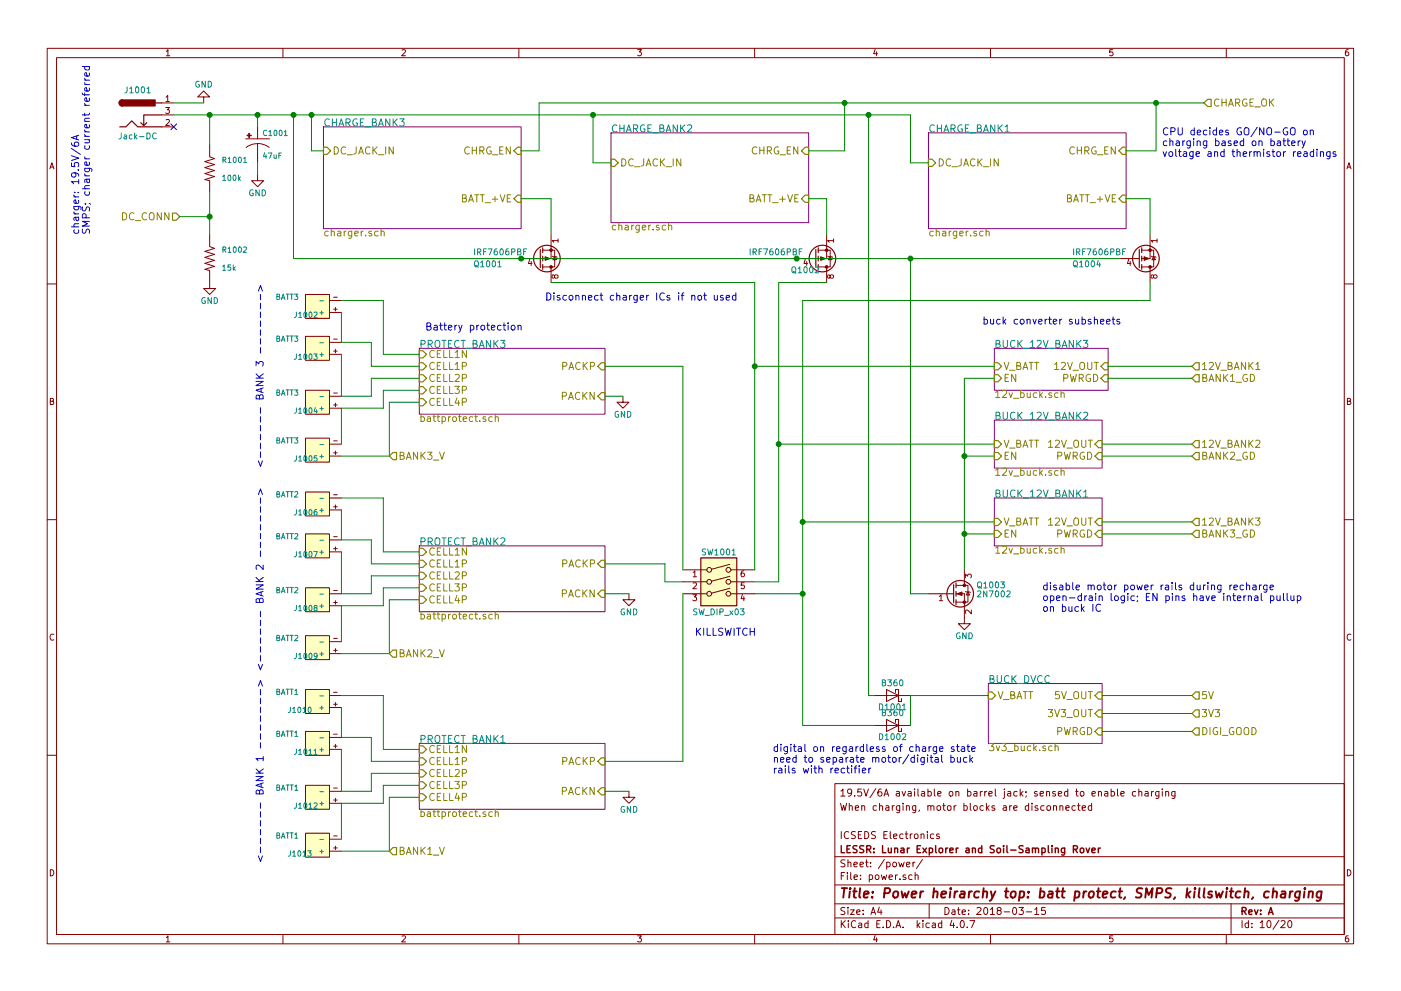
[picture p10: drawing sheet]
<svg xmlns="http://www.w3.org/2000/svg" width="297mm" height="210mm" viewBox="0 0 297 210" stroke-linecap="round" stroke-linejoin="round" font-family="sans-serif">
<g fill="none" stroke="#840000" stroke-width=".21">
<path d="M10 10.3h277v189.9h-277zM12 12.2h273v186.1h-273zM35.3 10.9l.3-.4v1.3M35.3 11.8h.7M60 10.3v1.9M85.2 10.6l.5-.1 .3 .4-.8 .9h.8M110 10.3v1.9M135.2 10.5h.8l-.4 .5 .3 .1 .1 .2-.1 .4-.2 .1-.5-.1M160 10.3v1.9M185.5 10.5l-.3 .9h.8M185.9 11v.8M210 10.3v1.9"/>
<path d="M235.9 10.5h-.6v.6h.6l.1 .5-.3 .2-.4-.1M260 10.3v1.9M285.9 10.5l-.4 .1-.2 .2-.1 .8 .3 .2 .4-.1 .1-.4-.1-.2-.4-.1-.3 .3M10.6 35.8l.4-1.3 .4 1.3M10.7 35.5h.6M34.3 21.8h2.5M34.3 26.9h2.5M34.3 24.4h2.5M35.1 22.8h.8l-.4 .5 .4 .1v.5l-.2 .2-.6-.2M35.2 20.6l.4-.3v1.2M35.2 25.4l.5-.1 .2 .4-.8 .9h.8M35.2 21.5h.7"/>
<path d="M43.2 20.6h1.2l-1.2-1.3-1.3 1.3h1.3v1.2M44.4 30.7v2.6l1.1 .3-2.1 .7 2.1 .6-2.1 .7 2.1 .6-2.1 .6 2.1 .7-2.1 .6 1 .2v2.6M52.1 29.5h5M52.2 31.3a4 4 0 0 1 2.4-.8v4M54.6 30.4a4.3 4.3 0 0 1 2.5 .9M54.6 37.1v1.2h1.3l-1.3 1.3-1.3-1.3h1.3M54.6 26.9v2.6M285.6 35.8l.4-1.3 .4 1.3M285.7 35.5h.6M44.4 49.8v2.5l1.1 .4-2.1 .6 2.1 .7-2.1 .6 2.1 .6-2.1 .7 2.1 .6-2.1 .6 1 .3v3.8h1.3l-1.3 1.3-1.2-1.3h1.2M110.5 54.9h4.1M112.3 55l-.3 .9h.8"/>
<path d="M112.6 55.5v.8M115.1 53.1h2.5v3.5h-.8M115.1 56.6h1.7M116.8 49.8v5.1h-1.7M116.8 56.6v3.3M117.1 54.4l1 .2M117.6 58.5l.2-.2 .4 .1 .1 .1-.1 .5h-.4l-.2-.1-.2-.5h-.3v.5l.2 .1 .3-.2M117.6 54.5l.4 .6h-.8zM118.3 51h-1.3l.4 .4M118.3 50.7v.7M168.9 54.9h4.1M170.7 55l-.2 .9h.7"/>
<path d="M171 55.5v.8M173.5 53.1h2.5v3.5h-.7M173.5 56.6h1.8M175.3 49.8v5.1h-1.8M175.3 56.6v3.3M175.5 54.4l1 .2M176 58.5l.3-.2 .3 .1 .1 .1-.1 .5h-.3l-.3-.1-.1-.5h-.3l-.1 .5 .3 .1 .2-.2M176 54.5l.4 .6h-.8zM176.7 51h-1.2l.3 .4M176.7 50.7v.7M237.5 54.9h4.1M239.3 55l-.3 .9h.8"/>
<path d="M239.6 55.5v.8M242.1 53.1h2.5v3.5h-.8M242.1 56.6h1.7M243.8 49.8v5.1h-1.7M243.8 56.6v3.3M244.1 54.4l1 .2M244.6 58.5l.2-.2 .4 .1 .1 .1-.1 .4-.4 .1-.2-.1-.2-.5h-.3v.5l.2 .1 .3-.2M244.6 54.5l.4 .6h-.8zM245.3 51h-1.3l.4 .4M245.3 50.7v.7M10 60.2h2M64.8 71.4h5v5h-5z"/>
<path d="M64.8 62.5h5v5.1h-5zM69.8 75.2h2.6M69.8 72.6h2.6M69.8 66.3h2.6M69.8 63.7h2.6M70.7 74.5h.8M70.7 72h.8M70.7 65.6h.8M70.7 63.1h.8M71.1 65.2v.8M71.1 74.1v.8M285 60.2h2"/>
<path d="M10.7 85.1h.5l.1-.5-.6-.1v1.3h.5l.2-.4-.3-.3M64.8 93h5v5h-5zM64.8 82.8h5v5.1h-5zM69.8 96.8h2.6M69.8 94.2h2.6M69.8 86.6h2.6M69.8 84.1h2.6M70.7 96.1h.8M70.7 93.5h.8M70.7 85.9h.8M70.7 83.4h.8M71.1 85.5v.8"/>
<path d="M71.1 95.7v.8M132.1 84.1v1.2h1.2l-1.2 1.3-1.3-1.3h1.3M285.7 85.1h.5l.1-.5-.6-.1v1.3h.5l.2-.4-.3-.3M10 110.3h2M64.8 113.3h5v5.1h-5zM64.8 104.4h5v5.1h-5zM69.8 117.1h2.6M69.8 114.5h2.6M69.8 108.2h2.6M69.8 105.7h2.6M70.7 116.4h.8M70.7 113.9h.8"/>
<path d="M70.7 107.5h.8M70.7 105h.8M71.1 107.1v.8M71.1 116v.8M154.8 119.7l-3.9 1.1M285 110.3h2M11.4 134.6a.58 .58 0 0 0-.8 .6 .58 .58 0 0 0 .8 .5M64.8 134.9h5v5h-5zM64.8 124.7h5v5.1h-5zM69.8 138.7h2.6M69.8 136.1h2.6M69.8 128.5h2.6"/>
<path d="M69.8 126h2.6M70.7 138h.8M70.7 135.5h.8M70.7 127.8h.8M70.7 125.3h.8M71.1 127.5v.7M71.1 137.6v.8M133.3 126v1.2h1.3l-1.3 1.3-1.2-1.3h1.2M144.8 126h5.1M144.8 120.9h5.1M144.8 123.4h5.1M146.9 126.2h.8l-.5 .5 .4 .1v.5l-.2 .2-.5-.2"/>
<path d="M147 121.5l.3-.4v1.3M147 123.7l.4-.1 .3 .4-.8 .9h.8M147 122.4h.7M154.8 124.8l-3.9 1.1M154.8 122.3l-3.9 1M154.9 126h5.1M154.9 120.9h5.1M154.9 123.4h5.1M157.4 126.1l-.3 .9h.8M157.7 121.1l-.3 .1-.2 .2-.1 .7 .3 .3 .4-.2-.1-.6h-.3l-.3 .2M157.7 126.6v.9M157.8 123.6h-.6l-.1 .6h.7v.6l-.2 .1-.5-.1"/>
<path d="M196.8 126h5.4M199.2 126.5l.3-.3v1.3M199.2 127.5h.7M202.7 126h1.8v6.3h1.2l-1.2 1.3-1.3-1.3h1.3M202.7 124.2h1.8M204.5 124.2h.7v3.6h-2.5M204.5 120.9v3.3M204.7 122.6v-.8l.5 .4 .1-.3h.5l.1 .1-.1 .6M204.7 125.5l1 .2M205.2 125.6l.4 .6h-.7zM205.9 129.4v.8l-.9-.8-.3 .3 .1 .4M286.4 134.6a.58 .58 0 0 0-.8 .6 .58 .58 0 0 0 .8 .5"/>
<path d="M64.8 155.2h5v5.1h-5zM64.8 146.3h5v5.1h-5zM69.8 159h2.6M69.8 156.5h2.6M69.8 150.1h2.6M69.8 147.6h2.6M70.7 158.3h.8M70.7 155.8h.8M70.7 149.4h.8M70.7 146.9h.8M71.1 149v.8M71.1 157.9v.8"/>
<path d="M185.4 147.6h7.6M185.4 153.9h7.6M188 146.3l2.5 1.3-2.5 1.2zM188 152.6l2.5 1.3-2.5 1.3zM189.9 146.9v-.6h.6v2.5h.6v-.6M189.9 153.3v-.7h.6v2.6h.6v-.6M10 160.2h2M64.8 176.8h5v5.1h-5zM64.8 166.6h5v5.1h-5zM69.8 178h2.6M69.8 170.4h2.6M69.8 167.9h2.6"/>
<path d="M70.7 179.9h.8M70.7 177.4h.8M70.7 169.7h.8M70.7 167.2h.8M71.1 169.4v.7M71.1 179.5v.8M133.3 167.9v1.3h1.3l-1.3 1.2-1.2-1.2h1.2M177 166.3h108v32h-108zM178.2 170.4l.4 1.5 .3-1 .2 1 .4-1.5M178.3 167.8l.4-.4v1.5M178.3 168.9h.8M178.4 176.4v1.5"/>
<path d="M179.9 176.6a.71 .71 0 0 0-1 .5 .71 .71 0 0 0 .8 .8l.2-.1M180.1 171.1l.2-.2 .3 .1 .1 .9M180.1 170.4v1.5M180.6 168l-.3 .3h-.3l-.3-.3v-.3l.3-.3h.3l.3 .3a1.01 1.01 0 0 1-.5 1.2h-.2M181.2 168.8v.1M181.3 171.4l.7-.1v-.3l-.4-.1-.3 .2 .1 .8h.6M181.4 176.5l-.6-.1-.3 .3 .1 .3 .7 .4v.4l-.2 .1-.6-.1M182 177.1h.5M182.6 167.4h-.7l-.1 .7 .7-.1 .2 .3-.1 .5-.2 .1-.6-.1M182.7 176.4h-.7v1.5h.7M182.7 171.1l.2-.2 .4 .1v.9M182.7 170.9v1"/>
<path d="M183.1 167.4l.5 1.5 .5-1.5M183.3 176.4a.76 .76 0 0 1 .9 .8 .76 .76 0 0 1-.9 .7zM185.6 176.5l-.6-.1-.2 .3v.3l.7 .4v.4l-.2 .1-.5-.1M185.7 167.3l-1.3 2M185.8 171l-.4-.1-.3 .3 .1 .6 .2 .1h.4M186.5 171.1l.2-.2 .4 .1v.9M186.5 170.4v1.5M186.8 167.4l-.4 .1a1.11 1.11 0 0 0-.1 1.3l.4 .1 .2-.1 .1-.5-.3-.3h-.4l-.2 .3M187.4 177.1h.5M187.4 168.9l.5-1.5 .5 1.5M187.6 168.5h.7M187.8 171h.6l.1 .9"/>
<path d="M188.1 176.4h-.7v1.5h.7M188.5 171.3l-.7 .3 .2 .3h.5M188.7 176.4v1.3l.3 .2M189.2 170.9v1M189.5 177.4l.7-.1-.1-.3-.4-.1-.2 .2v.7h.6M189.6 170.9l-.4 .3M190.1 168h.6v.9M190.7 168.3l-.7 .2 .2 .4 .5-.1M190.8 170.9l-.1 1.4-.2 .1h-.4M190.8 171l-.5-.1-.3 .3 .1 .6 .2 .1h.5M191.3 167.9l.3 1 .4-1M191.5 177l-.5-.1-.2 .3v.6l.2 .1 .5-.1"/>
<path d="M191.5 170.4v.2M191.5 170.9v1M191.9 176.9h.6M192.1 176.4v1.3l.4 .2M192.2 171.1l.2-.2 .4 .1v.9M192.2 170.9v1M192.6 168h.5l.1 .9M193 176.9v1M193.2 168.3l-.7 .2 .2 .4 .5-.1M193.4 176.9l-.4 .3M193.9 167.4v.2M193.9 167.9v1"/>
<path d="M193.9 177.1l.2-.2 .5 .2v.5l-.1 .2-.4 .1-.2-.1zM194.2 170.9l-.1 1.4-.2 .1h-.4M194.2 171l-.5-.1-.3 .3 .1 .6 .2 .1h.5M194.6 167.4v1.3l.2 .2M194.9 171.9l-.1 .3M195.3 177.1l.2-.2 .4 .1v.9M195.3 176.9v1M195.4 168h.6v.9M196 168.3l-.7 .2 .3 .4 .4-.1M196.6 176.4v.2M196.6 176.9v1M196.7 171.1l.2-.2 .4 .1 .1 .9"/>
<path d="M196.7 170.9v1M196.7 168l.5-.1 .3 .3-.2 .6h-.6M196.7 167.4v1.5M197.4 171.1l.2-.2 .3 .1 .1 .9M198 177l-.5-.1-.2 .3v.6l.2 .1 .5-.1M198.1 167.4v1.3l.2 .2M198.7 171.1l.2-.2 .5 .2v.5l-.1 .3h-.4l-.2-.1zM198.8 168.4l.7-.1v-.3l-.5-.1-.2 .2 .1 .7h.6M199.1 177l-.3-.1-.2 .2v.3l.5 .1v.3h-.5M199.9 170.9h.5M200.1 170.4v1.3l.3 .2M200.9 171.1l.2-.2 .5 .2 .1 .5-.2 .3h-.4l-.2-.1z"/>
<path d="M201.3 168l.2-.1 .5 .1v.6l-.1 .2-.4 .1-.2-.1zM202.3 170.9v1M202.7 168l.2-.1 .4 .1v.9M202.7 167.9v1M202.7 170.9l-.4 .3M204.4 171l.4-.1 .3 .3-.1 .7h-.6M204.4 170.4v1.5M205.2 168l.4-.1 .3 .3-.2 .6h-.5M205.2 167.4v1.5M205.7 170.4v1.3l.2 .2M206.5 171.1l.2-.2 .4 .2 .1 .5-.1 .3h-.4l-.2-.1zM206.5 168h.6v.9"/>
<path d="M207.1 168.3l-.7 .2 .3 .4 .4-.1M207.8 167.9v1M208.3 167.9l-.5 .3M208.5 171l-.4-.1-.3 .3v.6l.3 .1h.4M208.8 167.9v1M209.1 170.4v1.5M209.2 167.9l-.4 .3M209.3 171.4l.4 .5M209.7 168.4l.7-.1-.1-.3-.4-.1-.2 .2v.7h.6M209.7 170.9l-.6 .6M210.9 171l-.4-.1-.2 .2 .1 .3 .5 .1v.4h-.6M211 167.4v1.3l.2 .2"/>
<path d="M212.7 171h.6l.1 .9M213 167.9v1.3l-.3 .2M213 167.4v.2M213.4 171.3l-.8 .3 .3 .3h.5M213.7 168h.5l.1 .9M214.1 170.9v1M214.3 168.3l-.7 .2 .2 .4 .5-.1M214.5 170.9l-.4 .3M214.9 171.4l.7-.1v-.3l-.4-.1-.3 .2 .1 .8h.6M215.6 168l-.4-.1-.3 .3 .1 .6 .2 .1 .4-.1M216.3 167.4v1.5M216.5 168.3l.4 .6"/>
<path d="M216.9 167.9l-.6 .6M217.5 168v.1M217.6 168.8l-.2 .3M218.1 171l-.4-.1-.3 .3v.6l.3 .1h.4M218.1 170.4v1.5M218.8 170.4v.2M218.8 170.9v1M219.9 168l-.4-.1-.2 .2 .1 .2 .5 .2v.3h-.6M220 171l-.3-.1-.3 .2 .1 .3 .5 .1v.4h-.6M220.5 168.4l.7-.1v-.3l-.4-.1-.3 .2 .1 .7h.6M221.4 171l-.5-.1-.3 .3 .1 .6 .2 .1h.5M221.9 168l.2-.1 .4 .1v.9"/>
<path d="M221.9 167.9v1M222 171.1l.2-.2 .5 .2v.5l-.1 .3h-.4l-.2-.1zM223.4 171.1l.2-.2 .4 .1v.9M223.4 170.9v1M223.7 168l-.3-.1-.2 .2v.2l.5 .2v.3h-.5M224.4 168.4l.7-.1-.1-.3-.4-.1-.2 .2 .1 .7h.5M224.7 171.1l.2-.2 .4 .1v.9M224.7 170.9v1M226 171.4l.7-.1-.1-.3-.4-.1-.2 .2 .1 .8h.5M226.4 168l-.4-.1-.3 .3 .1 .6 .2 .1 .4-.1M226.4 167.4v1.5M228 171l-.4-.1-.3 .3 .1 .6 .2 .1h.4"/>
<path d="M228 167.9h.6M228.2 167.4v1.3l.4 .2M228.4 170.9h.6M228.7 170.4v1.3l.3 .2M229.1 168l.2-.1 .4 .1 .1 .6-.1 .2-.4 .1-.2-.1zM229.4 171.4l.7-.1v-.3l-.4-.1-.3 .2 .1 .8h.6M231.4 171l-.4-.1-.3 .3 .1 .6 .2 .1h.4M231.4 170.4v1.5M231.5 168.4l.7-.1v-.3l-.5-.1-.2 .2 .1 .7h.6M232.9 168l.2-.1 .4 .1v.9M232.9 167.9v1M234.2 168h.6l.1 .9"/>
<path d="M234.9 168.3l-.7 .2 .2 .4 .5-.1M235.6 168l.4-.1 .3 .3-.1 .6h-.6M235.6 167.4v1.5M236.9 167.4v1.3l.2 .2M237.6 168.4l.8-.1-.1-.3-.4-.1-.3 .2 .1 .7h.6M240.8 168l-.4-.1-.3 .3 .1 .6 .2 .1 .4-.1M241.5 168l.2-.1 .3 .1 .1 .9M241.5 167.4v1.5M242.8 168h.6v.9M243.4 168.3l-.7 .2 .3 .4 .4-.1M244.1 167.9v1M244.6 167.9l-.5 .3"/>
<path d="M245.7 167.9v1.4l-.3 .1-.3-.1M245.7 168l-.4-.1-.3 .3 .1 .6 .2 .1 .4-.1M246.4 167.4v.2M246.4 167.9v1M247.1 168l.2-.1 .4 .1 .1 .9M247.1 167.9v1M249.1 167.9v1.4l-.3 .1-.3-.1M249.1 168l-.4-.1-.3 .3 .1 .6 .2 .1 .4-.1M285 160.2h2M10.7 184.5a.65 .65 0 0 1 .7 .7 .65 .65 0 0 1-.7 .6zM35.3 198.9l.3-.4v1.3M35.3 199.8h.7"/>
<path d="M60 198.3v1.9M69.8 180.6h2.6M85.2 198.6l.5-.1 .3 .4-.8 .9h.8M110 198.3v1.9M135.2 198.5h.8l-.4 .5 .3 .1 .1 .2-.1 .4-.2 .1-.5-.1M160 198.3v1.9M177 194.8h108M177 191.8h108M177 187.8h108M177 181.8h108M178.4 195.3v1.5M178.4 185.8h.5"/>
<path d="M178.6 196l.6 .8M179.1 185.1h-.7v1.5M179.1 192.6l-.5-.1-.3 .3 .1 .3 .7 .4v.4l-.2 .1-.6-.1M179.1 182.5l-.5-.1-.3 .3 .1 .3 .7 .4v.4l-.2 .1-.6-.1M179.2 195.3l-.8 .9M179.7 185.1v.2M179.7 185.6v1M179.8 192.5v.2M179.8 183.1l.2-.2 .4 .1v.9M179.8 182.4v1.5M179.8 193v1M179.9 195.3v.2"/>
<path d="M179.9 195.8v1M180.3 193h.8l-.8 1h.8M180.4 185.1v1.3l.2 .2M181.1 183.4l.7-.1-.1-.3-.4-.1-.2 .2v.7h.6M181.1 186.1l.7-.1-.1-.3-.4-.1-.2 .2 .1 .7h.5M181.4 195.5a.71 .71 0 0 0-1 .5 .71 .71 0 0 0 .8 .8l.2-.1M181.6 193.5l.7-.1v-.3l-.4-.1-.3 .2 .1 .7h.6M182.1 195.9h.6v.9M182.3 183.4l.8-.1-.1-.3-.4-.1-.3 .2 .1 .7h.6M182.4 186.5v.1M182.4 185.7v.1M182.7 196.2l-.7 .3 .2 .3 .5-.1"/>
<path d="M183 193.9v.1M183 193.1v.1M183.5 182.9h.6M183.7 182.4v1.3l.4 .2M184 195.9l-.4-.1-.3 .3 .1 .6 .2 .1 .4-.1M184 195.3v1.5M184.3 185.7l.4-.1 .3 .3-.1 .6h-.6M184.3 185.6v1.5M184.6 183.8v.1M184.6 183v.1M184.7 194l.4-1.5 .5 1.5M184.8 193.6h.7"/>
<path d="M185.5 198.5l-.3 .9h.8M185.6 185.7l.3-.1 .4 .1 .1 .6-.2 .2-.3 .1-.3-.1zM185.9 199v.8M185.9 196h.5M186.4 192.5l-.3 1h.9M186.6 195.3h-.7v1.5h.7M186.8 193v1M186.8 185.6l.3 1 .3-.7 .3 .7 .3-1M187.2 196.7v.1M187.5 182.3l-1.3 2M188 195.3a.76 .76 0 0 1 .8 .8 .76 .76 0 0 1-.8 .7zM188 183l.4-.1 .3 .3-.1 .6h-.6"/>
<path d="M188 182.9v1.5M188.5 186.1l.7-.1v-.3l-.5-.1-.2 .2 .1 .7h.6M189.4 183.1l.2-.2 .4 .2 .1 .5-.2 .2-.3 .1-.2-.1zM189.5 196.7v.1M189.9 185.6v1M190 196.8l.4-1.5 .6 1.5M190.1 196.4h.7M190.3 185.6l-.4 .3M190.6 182.9l.3 1 .2-.7 .3 .7 .3-1M190.8 186.5v.1M191.5 196.7v.1M192 185.7l-.3-.1-.3 .2 .1 .2 .5 .2v.3h-.6"/>
<path d="M192.2 183.4l.7-.1v-.3l-.5-.1-.2 .2 .1 .7h.6M193.4 185.7l-.5-.1-.2 .3v.6l.2 .1 .5-.1M193.6 182.9v1M194 182.9l-.4 .3M194 185.7l.2-.1 .4 .1 .1 .9M194 185.1v1.5M194.5 195.3v1.5M194.6 196.3l.4 .5M195 195.8l-.5 .6M195.6 182.3l-1.3 2M195.7 195.3v.2M195.7 195.8v1"/>
<path d="M197 191.8v3M197 195.9l-.4-.1-.3 .3 .1 .6 .2 .1 .4-.1M197.7 195.9h.6v.9M198.3 196.2l-.7 .3 .2 .3 .5-.1M199.7 195.9l-.5-.1-.2 .3v.6l.2 .1 .5-.1M199.7 195.3v1.5M200.4 192.5a.76 .76 0 0 1 .8 .8 .76 .76 0 0 1-.8 .7zM201.8 195.2l-.4 1.1h1M201.9 193.1h.5l.1 .9M202.2 195.8v1M202.5 193.4l-.7 .3 .2 .3 .5-.1M202.9 196.7v.1"/>
<path d="M203 193h.6M203.2 192.5v1.3l.4 .2M203.8 195.4l.1-.1a.8 .8 0 0 1 .6 .8 .8 .8 0 0 1-.6 .7 .97 .97 0 0 1-.1-1.4zM204 193.5l.7-.1-.1-.3-.4-.1-.2 .2 .1 .7h.5M205.1 196.7v.1M205.4 193.9v.1M205.4 193.1v.1M205.6 195.3h1.1l-.7 1.5M207.1 192.7l.6-.2 .3 .5-.9 1h.9M208.7 192.7l.2-.2a.8 .8 0 0 1 .5 .8 .8 .8 0 0 1-.5 .7l-.3-.5zM210 193l.4-.5v1.5M210 194h.8"/>
<path d="M210 198.3v1.9M211.7 193.2l-.3-.3 .1-.2 .2-.2 .4 .1 .2 .2-.1 .2-.5 .2-.3 .3v.2l.3 .3h.3l.3-.3v-.2l-.3-.3M212.9 193.5h1.1M214.8 192.7l.2-.2a.8 .8 0 0 1 .6 .8 .8 .8 0 0 1-.6 .7l-.3-.5zM216 192.5h1l-.5 .6 .4 .1v.7l-.2 .1-.7-.1M217.6 193.5h1.1M219.4 193l.4-.5v1.5M219.4 194h.8M221.6 192.5h-.7l-.1 .7h.7l.2 .2-.1 .5-.2 .1-.6-.1M235.9 198.5h-.6v.7l.6-.1 .1 .5-.3 .2-.4-.1M260 198.3v1.9M261 191.8v6.5"/>
<path d="M263.3 195.3v1.5M264.7 195.9l-.4-.1-.3 .3 .1 .6 .2 .1 .4-.1M264.7 195.3v1.5M265.4 196.7v.1M265.4 195.9v.1M267.2 195.8l.4-.5v1.5M267.2 196.8h.8M268.8 195.5l.2-.2a.8 .8 0 0 1 .5 .8 .8 .8 0 0 1-.5 .7l-.4-.5zM271.2 195.2l-1.3 2M271.6 195.5l.6-.2 .3 .5-1 1h1M273.2 195.5l.2-.2a.8 .8 0 0 1 .5 .8 .8 .8 0 0 1-.5 .7l-.4-.5zM285.7 184.5a.65 .65 0 0 1 .7 .7 .65 .65 0 0 1-.7 .6z"/>
<path d="M285.9 198.5l-.4 .1-.2 .3-.1 .7 .3 .2 .4-.1 .1-.4-.1-.2-.4-.1-.3 .3"/>
<circle cx="150.4" cy="126" r=".51"/>
<circle cx="150.4" cy="123.4" r=".51"/>
<circle cx="150.4" cy="120.9" r=".51"/>
<circle cx="154.4" cy="120.9" r=".51"/>
<circle cx="154.4" cy="126" r=".51"/>
<circle cx="154.4" cy="123.4" r=".51"/>
</g>
<g fill="none" stroke="#840000" stroke-width=".3">
<path d="M178.4 179.4v1.5h.7M180.3 179.4h-.7v1.5h.7M181.7 179.5l-.6-.1-.3 .3 .1 .3 .7 .4v.4l-.2 .1-.6-.1M183.1 179.5l-.6-.1-.2 .3v.3l.8 .4v.4l-.2 .1-.6-.1M187.1 179.4v1.5h.7M188.3 179.9l.1 .9 .4 .1 .2-.1M189 179.9v1M189.7 179.9v1M192.4 179.9v1M192.8 179.9l-.4 .3M195.2 179.4h-.7v1.5h.7M195.7 179.9l.7 1"/>
<path d="M196.4 179.9l-.7 1M197 179.9v1.5M198.4 179.4v1.3l.2 .2M200.5 179.9v1M200.9 179.9l-.4 .3M202.7 179.9v1M203.2 179.9l-.5 .3M206.2 179.9v1M208.2 179.4v1.5M210.8 179.5l-.6-.1-.3 .3 .1 .3 .7 .4v.4l-.2 .1-.6-.1M212.8 179.4v.2M212.8 179.9v1"/>
<path d="M213.5 179.4v1.3l.2 .2M216.9 179.5l-.6-.1-.2 .3v.3l.7 .4v.4l-.2 .1-.5-.1M218.9 179.9v1M220.9 179.9v1.5M222.2 179.4v1.3l.3 .2M223 179.4v.2M223 179.9v1M223.7 179.9v1M225.7 179.9v1.4l-.2 .1h-.4M230.3 179.9l.3 1 .4-1M232.9 179.9v1M233.3 179.9l-.4 .3"/>
<path d="M179.6 180.1h.5M183.8 180.2l.7-.1 .1-.2v-.3l-.2-.2h-.6v1.5M184.1 180.2l.5 .7M185.3 180.8v.1M185.3 180v.1M189.7 180.1l.2-.2 .4 .1v.9M191 180h.6l.1 .9M191.7 180.3l-.7 .3 .2 .3 .5-.1M194.5 180.1h.5M197 180l.5-.1 .2 .3-.1 .6h-.6M199.2 180.1l.2-.2 .4 .2 .1 .5-.2 .2-.3 .1-.2-.1zM201.4 180.4l.7-.1-.1-.3-.4-.1-.2 .2v.7h.6"/>
<path d="M204.8 180h.6l.1 .9M205.5 180.3l-.8 .3 .3 .3 .5-.1M206.2 180.1l.2-.2 .4 .1v.9M208.2 180l-.5-.1-.3 .3 .1 .6 .2 .1 .5-.1M211.4 180.1l.2-.2 .5 .2v.5l-.1 .2-.4 .1-.2-.1zM214.3 180.4h1.1M217.6 180h.5l.1 .9M218.2 180.3l-.7 .3 .2 .3 .5-.1M218.9 180.1l.2-.2 .4 .1v.9M219.5 180.1l.3-.2 .3 .1 .1 .9M220.9 180l.4-.1 .3 .3-.1 .6h-.6M223.7 180.1l.3-.2 .3 .1 .1 .9"/>
<path d="M225.7 180l-.4-.1-.3 .3 .1 .6 .2 .1 .4-.1M227.6 180.2l.7-.1 .1-.2v-.3l-.2-.2h-.6v1.5M227.9 180.2l.5 .7M229.1 180.1l.2-.2 .4 .2 .1 .5-.1 .2-.4 .1-.2-.1zM231.5 180.4l.7-.1v-.3l-.5-.1-.2 .2 .1 .7h.6M263.3 193.3l.8-.1 .1-.2-.1-.3-.2-.2h-.6v1.5M263.7 193.3l.5 .7M264.8 193.5l.7-.1-.1-.3-.4-.1-.2 .2v.7h.6M266 193l.3 1 .4-1M267.3 193.9v.1M267.3 193.1v.1M268.9 194l.5-1.5 .5 1.5"/>
<path d="M269.1 193.6h.7"/>
</g>
<g fill="none" stroke="#840000" stroke-width=".41">
<path d="M178.5 188.4h1.1M179 188.4l-.2 2M180.2 189.1l-.2 1.3M180.3 188.4l-.1 .2 .2-.1-.1-.1-.1 .2M180.9 189.1h.7M181.2 188.4l-.2 1.8 .1 .1 .4 .1M182.4 188.4l-.2 1.8 .2 .2M183.2 189.8l.9-.2v-.4l-.6-.1-.3 .3v.9h.7M184.9 190.3v.1M185.1 189.2l-.1 .2-.1-.1 .2-.1-.1 .2M187.5 189.5l1-.1a.56 .56 0 0 0 .1-.9l-1-.1-.2 2M189.5 189.3l.3-.2 .6 .2v.8l-.4 .3-.6-.1z"/>
<path d="M191.2 189.1l.2 1.3 .5-.9 .3 .9 .5-1.3M193.3 189.8l1-.2-.1-.4-.6-.1-.3 .3v.9h.8M195.2 189.1l-.2 1.3M195.8 189.1l-.4 .1-.3 .3M197.9 189.3l.3-.2 .5 .1v1.2M198 188.4l-.2 2M199.6 189.8l1-.2-.1-.4-.6-.1-.3 .3v.9h.8M201.5 189.1l-.2 1.3M201.6 188.4l-.1 .2 .2-.1-.1-.1-.1 .2M202.5 189.1l-.2 1.3M203 189.1l-.4 .1-.2 .3M203.7 189.2h.8l-.1 1.2"/>
<path d="M204.5 189.6l-.7 .1a.4 .4 0 0 0-.3 .3 .4 .4 0 0 0 .2 .4l.7-.1M205.5 189.1l-.1 1.3M206.1 189.1l-.4 .1-.2 .3M207.6 189.2l-.2-.1a.67 .67 0 0 0-.8 .4v.8l.3 .1 .6-.1M208.5 189.3l.3-.2 .4 .1v1.2M208.6 188.4l-.3 2M210.1 189.1l.3 1.3M211 189.1l-.8 1.8-.4 .2M213.1 189.1h.7M213.4 188.4l-.2 1.8 .1 .1 .4 .1M214.5 189.3l.3-.2 .5 .2v.8l-.4 .3-.6-.1zM216.3 189.2l.5-.1 .3 .2-.1 1a.67 .67 0 0 1-.9 0"/>
<path d="M216.3 189.1l-.3 2M217.9 190.3v.1M218.1 189.2v.2l-.1-.1 .1-.1v.2M220.6 189.2l.5-.1 .3 .2-.1 1a.67 .67 0 0 1-.9 0M220.6 188.4l-.2 2M222.4 189.2h.7v1.2M223.2 189.6l-.7 .1a.4 .4 0 0 0-.3 .3 .4 .4 0 0 0 .2 .4l.7-.1M223.9 189.1h.8M224.3 188.4l-.2 1.8v.1l.4 .1M225 189.1h.8M225.4 188.4l-.2 1.8 .1 .1 .4 .1M228 189.2l.5-.1 .3 .2-.1 1a.67 .67 0 0 1-.9 0"/>
<path d="M228 189.1l-.3 2M229.8 189.1l-.2 1.3M230.4 189.1l-.4 .1-.3 .3M231 189.3l.3-.2 .6 .2v.8l-.5 .3-.5-.1zM232.6 189.1h.7M232.9 188.4l-.2 1.8 .1 .1 .4 .1M233.8 189.8l1-.2-.1-.4h-.7l-.2 1 .2 .2 .6-.1M236.6 189.2l-.2-.1a.67 .67 0 0 0-.8 .4v.8l.2 .1 .6-.1M237.2 189.1h.7M237.5 188.4l-.2 1.8 .1 .1 .4 .1M238.5 190.3l-.2 .4M242.2 188.5l-.8-.1-.3 .2v.6l.8 .4 .1 .5-.4 .3-.8-.1"/>
<path d="M242.8 190.4l.3-2 .4 1.5 .9-1.5-.3 2M245.2 189.5l1-.1a.56 .56 0 0 0 .1-.9l-1-.1-.2 2M248.4 188.5l-.8-.1-.3 .2v.6l.8 .4 .1 .5-.4 .3-.8-.1M249.1 190.3l-.2 .4M251.7 188.4l-.2 2M251.8 189.7l.5 .7M252.4 189.1l-.8 .8M253.3 189.1l-.2 1.3M253.4 188.4l-.1 .2 .2-.1-.1-.1-.1 .2M254.3 188.4l-.2 1.8 .3 .2M255.4 188.4l-.2 1.8 .2 .2M257 189.2l-.5-.1-.3 .4 .2 .3 .5 .1 .1 .3-.2 .1h-.7"/>
<path d="M257.8 189.1l.2 1.3 .5-.9 .2 .9 .6-1.3M260.1 189.1l-.2 1.3M260.1 188.4v.2l.1-.1-.1-.1v.2M260.8 189.1h.7M261.1 188.4l-.2 1.8 .1 .1 .4 .1M263 189.2l-.2-.1a.67 .67 0 0 0-.8 .4v.8l.3 .1 .6-.1M263.9 189.3l.3-.2 .5 .1-.1 1.2M264 188.4l-.2 2M265.7 190.3l-.3 .4M269.1 189.2l-.2-.1a.67 .67 0 0 0-.9 .4v.8l.3 .1 .6-.1M269.9 189.3l.3-.2 .5 .1-.1 1.2M270 188.4l-.2 2"/>
<path d="M271.7 189.2h.8l-.1 1.2M272.5 189.6l-.7 .1a.4 .4 0 0 0-.3 .3 .4 .4 0 0 0 .3 .4l.6-.1M273.5 189.1l-.1 1.3M274.1 189.1l-.4 .1-.2 .3M275.6 189.1l-.3 1.8a.53 .53 0 0 1-.8 .1M275.6 189.2l-.2-.1a.67 .67 0 0 0-.8 .4v.8l.3 .1 .6-.1M276.6 189.1l-.2 1.3M276.7 188.4l-.1 .2 .2-.1-.1-.1-.1 .2M277.5 189.3l.3-.2 .5 .1v1.2M277.5 189.1l-.1 1.3M280.2 189.1l-.3 1.8a.53 .53 0 0 1-.8 .1M280.2 189.2l-.2-.1a.67 .67 0 0 0-.8 .4v.8l.3 .1 .6-.1"/>
</g>
<g fill="#840000" stroke="#840000" stroke-width=".25">
<path d="M25.5 21.4l.4-.2v1.3a.65 .65 0 0 1-.6-.4 .65 .65 0 0 1 .2-.7z"/>
<path d="M25.9 21.2h7v1.3h-7z"/>
</g>
<g fill="none" stroke="#840000" stroke-width=".25">
<path d="M25.4 26.9h1.3l1.2-1.3 1.3 1.3h5.1M25.9 21.2a.64 .64 0 0 0-.6 .7 .64 .64 0 0 0 .6 .6M31.1 26l-.6 .7M33 21.8h1.3M34.3 24.4h-3.8v2.3l-.7-.7M114.6 53v3.8M115.1 52.6v1M115.1 54.4v1M115.1 56.1v1M173 53v3.8M173.5 52.6v1M173.5 54.4v1"/>
<path d="M173.5 56.1v1M241.6 53v3.8M242.1 52.6v1M242.1 54.4v1M242.1 56.1v1M148.6 118.4h7.6v10.1h-7.6zM202.2 124.1v3.8M202.7 123.7v1M202.7 125.5v1M202.7 127.2v1.1"/>
<circle cx="116" cy="54.9" r="2.82"/>
<circle cx="174.4" cy="54.9" r="2.82"/>
<circle cx="243" cy="54.9" r="2.82"/>
<circle cx="203.6" cy="126" r="2.82"/>
</g>
<g fill="none" stroke="#008484" stroke-width=".21">
<path d="M26.9 18.4v1.1l-.4 .2M27.5 18.8l.4-.4v1.3M27.5 19.7h.7M28.8 18.5l.2-.1a.67 .67 0 0 1 .5 .7 .67 .67 0 0 1-.5 .6l-.3-.5zM30 18.5l.2-.1a.67 .67 0 0 1 .5 .7 .67 .67 0 0 1-.5 .6l-.3-.5zM31.2 18.8l.3-.4v1.3M31.2 19.7h.7M42.2 17.3a.59 .59 0 0 0-.7 .6 .59 .59 0 0 0 .7 .5l.1-.4h-.3M43.5 17.2v1.3l-.7-1.3v1.3M44.1 17.2a.64 .64 0 0 1 .8 .7 .64 .64 0 0 1-.8 .6zM25.7 28.2v1.1l-.5 .2M26.3 28.7h.5v.8"/>
<path d="M26.8 28.9l-.5 .3 .1 .3 .4-.1M28 28.7l-.4-.1-.2 .3 .1 .5h.5M28.5 28.2v1.3M28.7 29l.3 .5M29 28.6l-.5 .5M29.6 29h.9M31.1 28.2a.64 .64 0 0 1 .8 .6 .64 .64 0 0 1-.8 .7zM33.1 28.3a.56 .56 0 0 0-.7 .5 .56 .56 0 0 0 .7 .6M47.2 37.5l.3-.3v1.1M47.2 38.3h.7M47.3 33.9h.5l.1-.5-.6-.1v1.2M47.5 33.9l.4 .6"/>
<path d="M48.4 33.7l.3-.4v1.2M48.4 34.5h.6M48.4 37.3l.2-.1a.61 .61 0 0 1 .4 .5 .61 .61 0 0 1-.4 .6l-.3-.4zM49.5 37.3l.2-.1a.61 .61 0 0 1 .4 .5 .61 .61 0 0 1-.4 .6l-.3-.4zM49.6 33.4l.1-.1a.61 .61 0 0 1 .4 .6 .61 .61 0 0 1-.4 .6l-.2-.4zM50.5 37.2v1.1M50.6 33.4l.2-.1a.61 .61 0 0 1 .4 .6 .61 .61 0 0 1-.4 .6l-.3-.4zM50.6 37.9l.4 .4M51 37.5l-.5 .5M51.6 33.7l.3-.4v1.2M51.6 34.5h.7M56.1 32.4l-.2 .8h.6"/>
<path d="M56.4 32.8v.8M56.5 27.7a.51 .51 0 0 0-.7 .5 .51 .51 0 0 0 .7 .5M56.9 32.5h.7l-.5 1.1M57 28l.3-.4v1.2M57 28.8h.6M58.1 32.8v.7h.5M58.2 27.7l.1-.1a.61 .61 0 0 1 .4 .6 .61 .61 0 0 1-.4 .6l-.2-.5zM58.6 32.8v.8M59.1 33h.4M59.3 27.7l.1-.1a.61 .61 0 0 1 .4 .6 .61 .61 0 0 1-.4 .6l-.2-.5zM59.7 32.5h-.6v1.1M60.3 28l.3-.4v1.2"/>
<path d="M60.3 28.8h.6M69.8 25.4a.72 .72 0 0 0-1 .5 .72 .72 0 0 0 .7 .8l.3-.1M70.5 25.2v1.5M70.5 26h.8M71.3 25.2v1.5M71.9 26.7l.5-1.5 .5 1.5M72 26.3h.7M73.4 26h.7l.1-.3v-.3l-.3-.2h-.5v1.5M73.7 26l.5 .7M75.7 25.3a.71 .71 0 0 0-.9 .7 .71 .71 0 0 0 .9 .7l.1-.6h-.3M76.4 26h.5M77.1 25.2h-.7v1.5h.7"/>
<path d="M77.4 26.9h1.2M78.9 26l.7-.1 .2-.3-.1-.2-.8-.2v1.5h.6l.3-.2v-.3l-.3-.2M80.3 26.7l.5-1.5 .5 1.5M80.4 26.3h.7M82.7 25.2v1.5l-.9-1.5v1.5M83.4 25.2v1.5M83.6 25.9l.7 .8M84.3 25.2l-.9 .9M84.8 25.2h.9l-.5 .6 .5 .3-.1 .5-.2 .1-.6-.1M130.8 26.6a.72 .72 0 0 0-1 .5 .72 .72 0 0 0 .7 .9l.3-.1M131.4 27.2h.9M131.4 26.5v1.5"/>
<path d="M132.3 26.5v1.5M132.8 28l.5-1.5 .5 1.5M132.9 27.6h.8M134.3 27.3l.8-.1 .1-.2-.1-.4-.2-.1h-.6v1.5M134.7 27.3l.5 .7M136.7 26.6a.71 .71 0 0 0-.9 .6 .71 .71 0 0 0 .9 .7v-.5h-.3M137.4 27.2h.5M138.1 26.5h-.7v1.5h.7M138.4 28.2h1.1M139.9 27.2l.7-.1 .1-.2-.1-.3-.7-.1v1.5h.6l.2-.1 .1-.4-.4-.3M141.2 28l.5-1.5 .5 1.5M141.4 27.6h.7"/>
<path d="M143.6 26.5v1.5l-.9-1.5v1.5M144.3 26.5v1.5M144.6 27.1l.6 .9M145.2 26.5l-.9 .9M145.8 26.6l.6-.1 .3 .4-1 1.1h1M198.1 26.6a.72 .72 0 0 0-1 .5 .72 .72 0 0 0 .7 .9l.3-.1M198.7 26.5v1.5M198.7 27.2h.9M199.6 26.5v1.5M200.1 28l.5-1.5 .5 1.5M200.3 27.6h.7M201.6 27.3l.8-.1 .1-.2-.1-.4-.2-.1h-.6v1.5"/>
<path d="M202 27.3l.5 .7M204 26.6a.71 .71 0 0 0-.9 .6 .71 .71 0 0 0 .9 .7v-.5h-.3M204.7 27.2h.5M205.4 26.5h-.7v1.5h.7M205.7 28.2h1.2M207.2 27.2l.7-.1 .1-.2-.1-.3-.7-.1v1.5h.6l.2-.1 .1-.4-.4-.3M208.5 28l.5-1.5 .5 1.5M208.7 27.6h.7M210.9 26.5v1.5l-.9-1.5v1.5M211.6 26.5v1.5M211.9 27.1l.6 .9M212.5 26.5l-.9 .9"/>
<path d="M213.1 26.9l.4-.4v1.5M213.1 28h.9M47.2 56.5l.3-.3v1.1M47.2 57.3h.7M47.3 53l.5-.1 .1-.4-.6-.1v1.1M47.5 53l.4 .5M48.4 52.7l.3-.3v1.1M48.4 53.5h.6M48.9 56.2h-.5l-.1 .5h.5l.1 .5h-.6M49.5 56.2v1.1M49.6 52.5l.1-.1a.61 .61 0 0 1 .4 .6 .61 .61 0 0 1-.4 .5l-.2-.4zM49.6 56.9l.3 .4"/>
<path d="M49.9 56.6l-.4 .4M50.6 52.5l.2-.1a.61 .61 0 0 1 .4 .6 .61 .61 0 0 1-.4 .5l-.3-.4zM51.6 52.5l.5-.1 .2 .3-.7 .8h.7M53.6 40.3a.59 .59 0 0 0-.7 .6 .59 .59 0 0 0 .7 .6l.1-.5h-.2M55 40.3v1.2l-.7-1.2v1.2M55.6 40.3a.64 .64 0 0 1 .7 .6 .64 .64 0 0 1-.7 .6zM100.6 52.8v1.3M100.8 55.4h.4l.2 .8a.42 .42 0 0 1-.2 .4 .42 .42 0 0 1-.4-.1l-.2-.3zM100.8 56.3l.7 .4M101.2 53.5l.7-.1v-.5l-.7-.1v1.3M101.5 53.5l.5 .6M101.9 55.7l.4-.4v1.3"/>
<path d="M101.9 56.6h.7M102.5 53.4h.4M103.1 52.8h-.6v1.3M103.2 55.4l.2-.1a.67 .67 0 0 1 .5 .7 .67 .67 0 0 1-.5 .6l-.3-.5zM103.5 52.8h.8l-.5 1.3M104.4 55.4l.2-.1a.67 .67 0 0 1 .5 .7 .67 .67 0 0 1-.5 .6l-.3-.5zM105.4 52.8l-.4 .1-.2 .2v.7l.2 .3 .4-.2v-.6h-.4l-.2 .2M105.6 55.7l.3-.4v1.3M105.6 56.6h.7M106.1 52.9l.2-.1a.67 .67 0 0 1 .4 .6 .67 .67 0 0 1-.4 .7l-.3-.5zM107.8 52.8l-.4 .1-.1 .2-.1 .7 .2 .3 .5-.2-.1-.6h-.4l-.2 .2M108.5 53.5l.6-.1v-.5l-.6-.1v1.3"/>
<path d="M109.8 53.4l.6-.1v-.4l-.6-.1v1.3h.4l.3-.5-.3-.2M111 53.4h.5M111.6 52.8h-.6v1.3M159.1 52.8v1.3M159.7 53.5l.6-.1v-.5l-.6-.1v1.3M160 53.5l.4 .6M160.9 53.4h.5M161.5 52.8h-.6v1.3M161.9 52.8h.8l-.5 1.3M163.8 52.8l-.4 .1-.2 .2v.7l.2 .3 .5-.2-.1-.6h-.4l-.2 .2M164.5 52.9l.2-.1a.67 .67 0 0 1 .4 .6 .67 .67 0 0 1-.4 .7l-.3-.5zM166.2 52.8l-.3 .1-.2 .2-.1 .7 .3 .3 .4-.2-.1-.6h-.3l-.3 .2"/>
<path d="M166.9 53.5l.6-.1 .1-.5-.7-.1v1.3M167.9 56.8l.3-.2 .4 .1 .1 .7a.42 .42 0 0 1-.2 .4 .42 .42 0 0 1-.4 0l-.2-.4zM168.1 57.6l.7 .4M168.2 53.4l.6-.1v-.4l-.6-.1v1.3h.5l.2-.5-.3-.2M169.2 57l.4-.4v1.3M169.2 57.9h.7M169.4 53.4h.5M170.1 52.8h-.7v1.3M170.5 56.7l.2-.1a.67 .67 0 0 1 .5 .6 .67 .67 0 0 1-.5 .7l-.3-.5zM171.8 56.7l.1-.1a.67 .67 0 0 1 .5 .6 .67 .67 0 0 1-.5 .7l-.2-.5zM172.9 56.7l.5-.1 .2 .4-.8 .9h.8M227.6 55.5l.3-.2 .3 .1 .2 .8a.42 .42 0 0 1-.2 .4 .42 .42 0 0 1-.4-.1l-.2-.3z"/>
<path d="M227.6 52.8v1.3M227.8 56.3l.7 .4M228.2 53.5l.7-.1v-.5l-.7-.1v1.3M228.5 53.5l.5 .6M228.9 55.7l.4-.4v1.3M228.9 56.6h.7M229.5 53.4h.4M230.1 52.8h-.6v1.3M230.2 55.4l.2-.1a.67 .67 0 0 1 .5 .7 .67 .67 0 0 1-.5 .6l-.3-.5zM230.5 52.8h.8l-.5 1.3M231.4 55.4l.2-.1a.67 .67 0 0 1 .5 .7 .67 .67 0 0 1-.5 .6l-.3-.5zM232.4 52.8l-.4 .1-.2 .2v.7l.2 .3 .4-.2v-.6h-.4l-.2 .2"/>
<path d="M232.8 55.3l-.2 .9h.7M233.1 52.9l.2-.1a.67 .67 0 0 1 .4 .6 .67 .67 0 0 1-.4 .7l-.3-.5zM233.1 55.7v.9M234.8 52.8l-.4 .1-.1 .2-.1 .7 .2 .3 .5-.2-.1-.6h-.4l-.2 .2M235.5 53.5l.6-.1v-.5l-.6-.1v1.3M236.8 53.4l.6-.1v-.4l-.6-.1v1.3h.4l.3-.5-.3-.2M238 53.4h.5M238.6 52.8h-.6v1.3M43.5 63.2a.59 .59 0 0 0-.7 .6 .59 .59 0 0 0 .7 .5v-.5h-.2M44.8 63.1v1.3l-.7-1.3v1.3M45.4 63.1a.64 .64 0 0 1 .7 .7 .64 .64 0 0 1-.7 .6zM58.7 71.8h.5v-.4l-.5-.1v1.1h.4l.2-.3-.2-.3"/>
<path d="M58.7 62.9h.5v-.4l-.5-.1v1.1h.4l.2-.3-.2-.3M59.7 72.4l.3-1.1 .4 1.1M59.7 63.5l.3-1.1 .4 1.1M59.8 72.1h.5M59.8 63.2h.5M60.7 71.3h.6M60.7 62.4h.6M61 62.4v1.1M61 71.3v1.1M61.5 71.3h.7M61.5 62.4h.7M61.8 62.4v1.1"/>
<path d="M61.8 71.3v1.1M62.4 71.3h.7l-.3 .4 .3 .1v.5h-.7M62.4 62.4h.7l-.3 .4 .3 .1v.5h-.7M62.8 75.1v.8l-.1 .3h-.3M62.8 66.2v.8l-.1 .3-.3 .1M63.3 75.4l.3-.3v1.1M63.3 66.5l.3-.3v1.2M63.3 76.2h.7M63.3 67.4h.7M64.5 75.2l.2-.1a.61 .61 0 0 1 .4 .6 .61 .61 0 0 1-.4 .5l-.3-.4zM64.5 66.3l.2-.1a.61 .61 0 0 1 .4 .6 .61 .61 0 0 1-.4 .6l-.3-.5zM65.6 75.2l.2-.1a.61 .61 0 0 1 .4 .6 .61 .61 0 0 1-.4 .5l-.3-.4z"/>
<path d="M65.6 66.3l.2-.1a.61 .61 0 0 1 .4 .6 .61 .61 0 0 1-.4 .6l-.3-.5zM66.5 75.1h.7l-.3 .4 .3 .1v.5h-.7M66.6 66.3l.4-.1 .2 .3-.7 .9h.7M67.8 75.3h.8M67.8 72.7h.8M67.8 66.4h.8M67.8 63.8h.8M68.2 66v.7M68.2 74.9v.7M89.3 73l.7-.1 .1-.2v-.3l-.3-.2h-.5v1.5M90.8 73l.7-.1 .2-.2-.1-.3-.2-.2h-.6v1.5M91.2 73l.5 .7"/>
<path d="M92.5 72.3a.5 .5 0 0 1 .5-.1 .5 .5 0 0 1 .2 .5v.8l-.3 .2a.53 .53 0 0 1-.7-.5v-.5zM93.7 72.2h.9M94.1 72.2v1.5M95.1 72.9h.5M95.8 72.2h-.7v1.5h.7M97.3 72.4a.72 .72 0 0 0-1 .5 .72 .72 0 0 0 .7 .8l.3-.1M97.8 72.2h.8M98.2 72.2v1.5M98.8 73.9h1.1M100.3 72.9h.7l.1-.3-.1-.2-.7-.2v1.5h.6l.2-.1 .1-.4-.4-.3M101.6 73.7l.5-1.5 .5 1.5M101.8 73.3h.7"/>
<path d="M104 72.2v1.5l-.9-1.5v1.5M104.7 72.2v1.5M105 72.9l.6 .8M105.6 72.2l-.9 .9M106.1 72.2h1l-.5 .6 .5 .3-.1 .5-.2 .1-.7-.1M211.2 72.9h.6l.2-.3-.1-.2-.7-.2v1.5h.6l.2-.1 .1-.4-.4-.3M212.7 72.2v1.3l.3 .2h.3l.3-.2v-1.3M215.2 72.4a.72 .72 0 0 0-1 .5 .72 .72 0 0 0 .7 .8l.3-.1M215.8 72.2v1.5M216.1 72.9l.6 .8M216.7 72.2l-.9 .9M217 73.9h1.2"/>
<path d="M218.4 72.6l.5-.4v1.5M218.4 73.7h.9M219.9 72.4l.6-.2 .3 .4-1 1.1h1M221.2 72.2l.5 1.5 .5-1.5M222.4 73.9h1.1M223.9 72.9h.6l.2-.3-.1-.2-.7-.2v1.5h.6l.2-.1 .1-.4-.4-.3M225.2 73.7l.5-1.5 .5 1.5M225.3 73.3h.8M227.6 72.2v1.5l-.9-1.5v1.5M228.3 72.2v1.5M228.5 72.9l.7 .8M229.2 72.2l-.9 .9"/>
<path d="M229.7 72.2h.9l-.5 .6 .5 .3v.5l-.3 .1-.6-.1M58.7 93.4h.5v-.4l-.5-.1v1.1h.4l.2-.4-.2-.2M58.7 83.3l.5-.1v-.4l-.5-.1v1.2h.4l.2-.4-.2-.2M59.7 94l.3-1.1 .4 1.1M59.7 83.9l.3-1.2 .4 1.2M59.8 93.7h.5M59.8 83.5h.5M60.7 92.9h.6M60.7 82.7h.6M61 82.7v1.2M61 92.9v1.1M61.5 92.9h.7"/>
<path d="M61.5 82.7h.7M61.8 82.7v1.2M61.8 92.9v1.1M62.4 92.9h.7l-.3 .4 .3 .1v.5h-.7M62.4 82.7h.7l-.3 .5 .3 .1v.5h-.7M62.8 96.7v.8l-.1 .3h-.3M62.8 86.5v.8l-.1 .3-.3 .1M63.3 97l.3-.3v1.1M63.3 86.9l.3-.4v1.2M63.3 97.8h.7M63.3 87.7h.7M64.5 86.6l.2-.1a.61 .61 0 0 1 .4 .6 .61 .61 0 0 1-.4 .6l-.3-.5z"/>
<path d="M64.6 96.7h.1a.61 .61 0 0 1 .4 .6 .61 .61 0 0 1-.4 .5 .8 .8 0 0 1-.1-1.1zM65.6 96.8l.2-.1a.61 .61 0 0 1 .4 .6 .61 .61 0 0 1-.4 .5l-.3-.4zM65.6 86.6l.2-.1a.61 .61 0 0 1 .4 .6 .61 .61 0 0 1-.4 .6l-.3-.5zM66.9 86.5l-.3 .8h.7M67.1 86.9v.8M67.2 96.7h-.6v.5h.5l.1 .5h-.6M67.8 96.8h.8M67.8 94.3h.8M67.8 86.7h.8M67.8 84.1h.8M68.2 86.3v.8M68.2 96.5v.7"/>
<path d="M131.1 87.3a.59 .59 0 0 0-.7 .6 .59 .59 0 0 0 .7 .6l.1-.5h-.3M132.4 87.3v1.2l-.7-1.2v1.2M133 87.3a.64 .64 0 0 1 .8 .6 .64 .64 0 0 1-.8 .6zM211.2 88.2l.6-.1 .2-.2-.1-.3-.7-.2v1.6h.6l.2-.2 .1-.3-.4-.3M212.7 87.4v1.3l.3 .3h.3l.3-.3v-1.3M215.2 87.6a.72 .72 0 0 0-1 .5 .72 .72 0 0 0 .7 .9l.3-.2M215.8 87.4v1.6M216.1 88.1l.6 .9M216.7 87.4l-.9 .9M217 89.1h1.2M218.4 87.9l.5-.5v1.6M218.4 89h.9"/>
<path d="M219.9 87.6l.6-.2 .3 .5-1 1.1h1M221.2 87.4l.5 1.6 .5-1.6M222.4 89.1h1.1M223.9 88.2l.6-.1 .2-.2-.1-.3-.7-.2v1.6h.6l.3-.3v-.2l-.4-.3M225.2 89l.5-1.6 .5 1.6M225.3 88.5h.8M227.6 87.4v1.6l-.9-1.6v1.6M228.3 87.4v1.6M228.5 88.1l.7 .9M229.2 87.4l-.9 .9M229.7 87.6l.6-.2 .3 .5-.9 1.1h.9M58.7 113.7h.5v-.4l-.5-.1v1.1h.4l.2-.3-.2-.3"/>
<path d="M58.7 104.8h.5v-.4l-.5-.1v1.2h.4l.2-.4-.2-.3M59.7 114.3l.3-1.1 .4 1.1M59.7 105.5l.3-1.2 .4 1.2M59.8 114h.5M59.8 105.1h.5M60.7 113.2h.6M60.7 104.3h.6M61 104.3v1.2M61 113.2v1.1M61.5 113.2h.7M61.5 104.3h.7M61.8 104.3v1.2"/>
<path d="M61.8 113.2v1.1M62.5 113.3l.4-.1 .2 .3-.7 .8h.7M62.5 104.4l.4-.1 .2 .3-.7 .9h.7M62.8 117v.8l-.1 .3-.3 .1M62.8 108.1v.8l-.1 .3-.3 .1M63.3 117.3l.3-.3v1.2M63.3 108.5l.3-.4v1.2M63.3 118.2h.7M63.3 109.3h.7M64.5 117.1l.2-.1a.61 .61 0 0 1 .4 .6 .61 .61 0 0 1-.4 .6l-.3-.5zM64.6 108.2l.1-.1a.61 .61 0 0 1 .4 .6 .61 .61 0 0 1-.4 .6 .8 .8 0 0 1-.1-1.1zM65.6 117.1l.2-.1a.61 .61 0 0 1 .4 .6 .61 .61 0 0 1-.4 .6l-.3-.5z"/>
<path d="M65.6 108.2l.2-.1a.61 .61 0 0 1 .4 .6 .61 .61 0 0 1-.4 .6l-.3-.5zM66.5 117h.8l-.5 1.2M67.1 108.1l-.3 .1-.2 .8 .2 .3 .4-.1-.1-.6h-.3l-.2 .2M67.8 117.2h.8M67.8 114.6h.8M67.8 108.3h.8M67.8 105.7h.8M68.2 107.9v.8M68.2 116.8v.7M89.3 114.9h.7l.1-.3v-.3l-.3-.2h-.5v1.5M90.8 114.9h.7l.2-.3-.1-.3-.2-.2h-.6v1.5M91.2 114.9l.5 .7"/>
<path d="M92.3 114.3a.5 .5 0 0 1 .6-.2 .5 .5 0 0 1 .3 .5v.8l-.3 .2a.53 .53 0 0 1-.7-.5zM93.7 114.1h.9M94.1 114.1v1.5M95.1 114.9h.5M95.8 114.1h-.7v1.5h.7M97.3 114.3a.72 .72 0 0 0-1 .5 .72 .72 0 0 0 .7 .8l.3-.1M97.8 114.1h.8M98.2 114.1v1.5M98.8 115.8h1.1M100.3 114.9l.7-.1 .1-.3-.1-.2-.7-.2v1.5h.6l.3-.2v-.3l-.4-.2M101.6 115.6l.5-1.5 .5 1.5M101.8 115.2h.7"/>
<path d="M104 114.1v1.5l-.9-1.5v1.5M104.7 114.1v1.5M105 114.8l.6 .8M105.6 114.1l-.9 .9M106.2 114.3l.6-.2 .3 .4-1 1.1h1M149.6 116.5h-.6l-.1 .5a.54 .54 0 0 1 .7 .6l-.2 .1h-.5M150 116.5l.3 1.2 .3-.9 .2 .9 .3-1.2M151.6 116.8l.3-.3v1.2M151.6 117.7h.7M152.9 116.6l.2-.1a.67 .67 0 0 1 .4 .6 .67 .67 0 0 1-.4 .6l-.3-.4zM154.1 116.6l.2-.1a.67 .67 0 0 1 .4 .6 .67 .67 0 0 1-.4 .6l-.3-.4zM155.2 116.8l.4-.3v1.2"/>
<path d="M155.2 117.7h.7M211.2 104.7l.6-.1 .2-.2-.1-.3-.7-.1v1.5h.6l.2-.2 .1-.3-.4-.3M212.7 104v1.2l.3 .3h.3l.3-.3v-1.2M215.2 104.1a.72 .72 0 0 0-1 .5 .72 .72 0 0 0 .7 .9l.3-.2M215.8 104v1.5M216.1 104.6l.6 .9M216.7 104l-.9 .8M217 105.6h1.2M218.4 104.4l.5-.4v1.5M218.4 105.5h.9M219.9 104.1l.6-.1 .3 .4-1 1.1h1M221.2 104l.5 1.5 .5-1.5"/>
<path d="M222.4 105.6h1.1M223.9 104.7l.6-.1 .2-.2-.1-.3-.7-.1v1.5h.6l.3-.3v-.2l-.4-.3M225.2 105.5l.5-1.5 .5 1.5M225.3 105h.8M227.6 104v1.5l-.9-1.5v1.5M228.3 104v1.5M228.5 104.6l.7 .9M229.2 104l-.9 .8M229.7 104.4l.5-.4v1.5M229.7 105.5h.9M58.7 135.3h.5v-.4l-.5-.1v1.1h.4l.2-.3-.2-.3M58.7 125.2l.5-.1v-.4l-.5-.1v1.2h.4l.2-.4-.2-.2"/>
<path d="M59.7 135.9l.3-1.1 .4 1.1M59.7 125.8l.3-1.2 .4 1.2M59.8 135.6h.5M59.8 125.4h.5M60.7 134.8h.6M60.7 124.6h.6M61 124.6v1.2M61 134.8v1.1M61.5 134.8h.7M61.5 124.6h.7M61.8 124.6v1.2M61.8 134.8v1.1"/>
<path d="M62.5 134.9l.4-.1 .2 .3-.7 .8h.7M62.5 124.7l.4-.1 .2 .4-.7 .8h.7M62.8 138.6v.8l-.1 .3h-.3M62.8 128.4v.9l-.1 .2-.3 .1M63.3 138.9l.3-.3v1.1M63.3 128.8l.3-.4v1.2M63.3 139.7h.7M63.3 129.6h.7M64.5 128.5l.2-.1a.61 .61 0 0 1 .4 .6 .61 .61 0 0 1-.4 .6l-.3-.4zM64.6 138.7l.1-.1a.61 .61 0 0 1 .4 .6 .61 .61 0 0 1-.4 .5 .8 .8 0 0 1-.1-1zM65.6 138.7l.2-.1a.61 .61 0 0 1 .4 .6 .61 .61 0 0 1-.4 .5l-.3-.4zM65.6 128.5l.2-.1a.61 .61 0 0 1 .4 .6 .61 .61 0 0 1-.4 .6l-.3-.4z"/>
<path d="M66.8 128.9l-.2-.2v-.2h.5l.1 .3-.6 .4 .2 .4 .3-.1 .1-.1-.2-.5M67.2 139.1l-.2 .2h-.3l-.1-.6 .4-.1 .2 .2v.7l-.2 .2h-.3M67.8 138.8h.8M67.8 136.2h.8M67.8 128.6h.8M67.8 126.1h.8M68.2 128.2v.8M68.2 138.4v.7M132.4 129.2a.59 .59 0 0 0-.7 .6 .59 .59 0 0 0 .7 .6v-.5h-.2M133.7 129.2v1.2l-.7-1.2v1.2M134.3 129.2a.64 .64 0 0 1 .7 .6 .64 .64 0 0 1-.7 .6zM147.8 129.2h-.6l-.1 .5a.54 .54 0 0 1 .6 .6l-.2 .1h-.4"/>
<path d="M148.2 129.2l.3 1.2 .3-.9 .2 .9 .3-1.2M149.5 130.6h.9M150.7 129.2a.64 .64 0 0 1 .8 .6 .64 .64 0 0 1-.8 .6zM152 129.2v1.2M152.6 129.8h.6l.1-.5-.7-.1v1.2M153.6 130.6h1M154.7 129.6l.7 .8M155.4 129.6l-.7 .8M155.9 129.3l.2-.1a.67 .67 0 0 1 .5 .6 .67 .67 0 0 1-.5 .6l-.3-.4zM157 129.2h.8l-.5 .5 .4 .1v.5l-.2 .1-.5-.1M203.5 134.3a.59 .59 0 0 0-.7 .6 .59 .59 0 0 0 .7 .6l.1-.5h-.3M204.8 134.3v1.2l-.7-1.2v1.2"/>
<path d="M205.4 134.3a.64 .64 0 0 1 .8 .6 .64 .64 0 0 1-.8 .6zM207.3 125.5l.4-.1 .3 .3-.8 .9h.8M207.3 123.6l.2-.1h.4l.2 .8a.42 .42 0 0 1-.2 .4 .42 .42 0 0 1-.5 0l-.1-.4zM207.5 124.4l.7 .4M208.6 123.8l.3-.3v1.2M208.6 124.7h.7M209.2 125.4v1.2l-.7-1.2v1.2M209.7 125.4h.9l-.6 1.2M209.9 123.6l.2-.1a.67 .67 0 0 1 .4 .6 .67 .67 0 0 1-.4 .6l-.3-.4zM211.1 123.6l.2-.1a.67 .67 0 0 1 .5 .6 .67 .67 0 0 1-.5 .6l-.3-.4zM211.1 125.5l.2-.1a.67 .67 0 0 1 .5 .6 .67 .67 0 0 1-.5 .6l-.3-.4zM212.2 123.5h.8l-.5 .4 .4 .1v.6l-.2 .1-.5-.1"/>
<path d="M212.3 125.5l.2-.1a.67 .67 0 0 1 .5 .6 .67 .67 0 0 1-.5 .6l-.3-.4zM213.5 125.5l.4-.1 .3 .3-.8 .9h.8M58.7 155.6h.5v-.4l-.5-.1v1.2h.4l.2-.4-.2-.3M58.7 146.8l.5-.1v-.4l-.5-.1v1.2h.4l.2-.4-.2-.2M59.7 156.3l.3-1.2 .4 1.2M59.7 147.4l.3-1.2 .4 1.2M59.8 155.9h.5M59.8 147h.5M60.7 155.1h.6M60.7 146.2h.6M61 146.2v1.2M61 155.1v1.2"/>
<path d="M61.5 155.1h.7M61.5 146.2h.7M61.6 150v.8l-.2 .3-.3 .1M61.8 146.2v1.2M61.8 155.1v1.2M62.1 150.4l.3-.4v1.2M62.1 151.2h.6M62.5 155.4l.3-.3v1.2M62.5 146.6l.3-.4v1.2M62.5 156.3h.6M62.5 147.4h.6M62.8 158.9v.8l-.1 .3-.3 .1"/>
<path d="M63.2 150.1l.2-.1a.61 .61 0 0 1 .4 .6 .61 .61 0 0 1-.4 .6l-.3-.5zM63.3 159.3l.3-.4v1.2M64.2 150.4l.3-.4v1.2M64.2 151.2h.7M64.5 159l.2-.1a.61 .61 0 0 1 .4 .6 .61 .61 0 0 1-.4 .6l-.3-.5zM65.5 150.1l.1-.1a.61 .61 0 0 1 .4 .6 .61 .61 0 0 1-.4 .6 .8 .8 0 0 1-.1-1.1zM65.5 159.3l.3-.4v1.2M66.6 159.3l.3-.4v1.2M67.8 159.1h.8M67.8 156.5h.8M67.8 150.2h.8M67.8 147.6h.8"/>
<path d="M68.2 149.8v.8M68.2 158.7v.8M89.3 156.8h.7l.1-.3v-.3l-.3-.2h-.5v1.6M90.8 156.8h.7l.2-.3-.1-.3-.2-.2h-.6v1.6M91.2 156.8l.5 .8M92.3 156.3a.5 .5 0 0 1 .6-.3 .5 .5 0 0 1 .3 .5v.8l-.3 .3a.53 .53 0 0 1-.7-.6zM93.7 156h.9M94.1 156v1.6M95.1 156.8h.5M95.8 156h-.7v1.6h.7M97.3 156.2a.72 .72 0 0 0-1 .5 .72 .72 0 0 0 .7 .9l.3-.2M97.8 156h.8"/>
<path d="M98.2 156v1.6M98.8 157.7h1.1M100.3 156.8l.7-.1 .1-.2-.1-.3-.7-.2v1.6h.6l.3-.3v-.3l-.4-.2M101.6 157.6l.5-1.6 .5 1.6M101.8 157.1h.7M104 156v1.6l-.9-1.6v1.6M104.7 156v1.6M105 156.7l.6 .9M105.6 156l-.9 .9M106.2 156.5l.4-.5v1.6M106.2 157.6h.9M186.5 149.3a.64 .64 0 0 1 .7 .7 .64 .64 0 0 1-.7 .6z"/>
<path d="M186.5 155.7a.64 .64 0 0 1 .7 .6 .64 .64 0 0 1-.7 .6zM187.1 144.8l.6-.1v-.4l-.6-.1v1.3h.5l.2-.4-.3-.3M187.1 151.2l.6-.1v-.4l-.6-.1v1.3h.5l.2-.5-.3-.2M187.7 149.7l.3-.4v1.3M187.7 156l.3-.3v1.2M187.7 150.6h.7M187.7 156.9h.7M188.2 144.2h.8l-.4 .5 .4 .1v.6l-.2 .1-.6-.1M188.2 150.6h.8l-.4 .5 .4 .1v.5l-.2 .2-.6-.2M189 149.4l.2-.1a.67 .67 0 0 1 .4 .7 .67 .67 0 0 1-.4 .6l-.3-.5zM189 155.8l.2-.1a.67 .67 0 0 1 .4 .6 .67 .67 0 0 1-.4 .6l-.3-.4zM190.1 144.2l-.4 .1-.1 .2-.1 .8 .2 .2 .5-.1-.1-.6-.4-.1-.2 .3"/>
<path d="M190.1 150.6h-.4l-.1 .3-.1 .7 .2 .3 .5-.2-.1-.6h-.4l-.2 .2M190.2 149.4l.2-.1a.67 .67 0 0 1 .4 .7 .67 .67 0 0 1-.4 .6l-.3-.5zM190.2 155.8l.2-.1a.67 .67 0 0 1 .4 .6 .67 .67 0 0 1-.4 .6l-.3-.4zM190.8 144.3l.2-.1a.67 .67 0 0 1 .5 .7 .67 .67 0 0 1-.5 .6l-.3-.5zM190.8 150.7l.2-.1a.67 .67 0 0 1 .5 .6 .67 .67 0 0 1-.5 .7l-.3-.5zM191.3 149.7l.4-.4v1.3M191.3 155.8l.5-.1 .2 .3-.7 .9h.7M191.3 150.6h.7M209.9 144.1l.7-.1 .1-.2-.1-.3-.7-.2v1.6h.6l.3-.3v-.3l-.4-.2M211.4 143.3v1.3l.3 .3h.3l.3-.3v-1.3M213.9 143.5a.72 .72 0 0 0-1 .5 .72 .72 0 0 0 .7 .9l.3-.2M214.6 143.3v1.6"/>
<path d="M214.8 144l.6 .9M215.4 143.3l-.8 .9M215.7 145h1.2M217.2 143.3a.77 .77 0 0 1 .9 .8 .77 .77 0 0 1-.9 .8zM218.6 143.3l.5 1.6 .5-1.6M221 143.5a.72 .72 0 0 0-1.1 .5 .72 .72 0 0 0 .7 .9l.4-.2M222.5 143.5a.72 .72 0 0 0-1 .5 .72 .72 0 0 0 .7 .9l.3-.2M58.7 177.2h.5v-.4l-.5-.1v1.1h.4l.2-.3-.2-.3M58.7 167.1l.5-.1v-.4l-.5-.1v1.2h.4l.2-.4-.2-.2M59.7 177.8l.3-1.1 .4 1.1M59.7 167.7l.3-1.2 .4 1.2M59.8 177.5h.5"/>
<path d="M59.8 167.4h.5M60.7 176.7h.6M60.7 166.5h.6M61 166.5v1.2M61 176.7v1.1M61.5 176.7h.7M61.5 166.5h.7M61.8 166.5v1.2M61.8 176.7v1.1M62.5 177l.3-.3v1.1M62.5 166.9l.3-.4v1.2M62.5 177.8h.6"/>
<path d="M62.5 167.7h.6M62.8 170.4v.8l-.1 .2-.3 .1M63.3 170.7l.3-.3v1.1M63.3 171.5h.7M63.3 160.1h.7M64.5 170.5l.2-.1a.61 .61 0 0 1 .4 .5 .61 .61 0 0 1-.4 .6l-.3-.4zM65.5 170.7l.3-.3v1.1M65.5 171.5h.6M65.5 160.1h.6M66.6 170.5l.4-.1 .2 .3-.7 .8h.7M66.6 160.1h.6M67.8 178.1h.8"/>
<path d="M67.8 170.5h.8M67.8 168h.8M68.2 170.1v.8M132.4 171.1a.59 .59 0 0 0-.7 .6 .59 .59 0 0 0 .7 .6v-.5h-.2M133.7 171.1v1.3l-.7-1.3v1.3M134.3 171.1a.64 .64 0 0 1 .7 .6 .64 .64 0 0 1-.7 .7zM61.6 180.5v.8l-.2 .3-.3 .1M62.1 180.8l.3-.3v1.2M62.1 181.7h.6M63.2 180.6l.2-.1a.61 .61 0 0 1 .4 .6 .61 .61 0 0 1-.4 .6l-.3-.5zM64.2 180.8l.3-.3v1.2M64.2 181.7h.7"/>
<path d="M65.3 180.5h.7l-.4 .4 .3 .1v.6h-.6M67.8 180.7h.8M68.2 180.3v.7"/>
</g>
<g fill="#ffffc2" stroke="#ffffc2" stroke-width=".21">
<path d="M64.8 93h5v5h-5z"/>
<path d="M64.8 82.8h5v5.1h-5z"/>
<path d="M64.8 71.4h5v5h-5z"/>
<path d="M64.8 62.5h5v5.1h-5z"/>
<path d="M64.8 134.9h5v5h-5z"/>
<path d="M64.8 124.7h5v5.1h-5z"/>
<path d="M64.8 113.3h5v5.1h-5z"/>
<path d="M64.8 104.4h5v5.1h-5z"/>
<path d="M64.8 176.8h5v5.1h-5z"/>
<path d="M64.8 166.6h5v5.1h-5z"/>
<path d="M64.8 155.2h5v5.1h-5z"/>
<path d="M64.8 146.3h5v5.1h-5z"/>
<path d="M148.6 118.4h7.6v10.1h-7.6z"/>
</g>
<path d="M68.6 26.9h41.9v21.6h-41.9zM129.5 28.2h41.9v19h-41.9zM196.8 28.2h42v20.3h-42zM88.9 73.9h39.4v14h-39.4zM210.8 73.9h24.1v8.9h-24.1zM210.8 89.1h22.9v10.2h-22.9zM88.9 115.8h39.4v14h-39.4zM210.8 105.7h22.9v10.1h-22.9zM88.9 157.7h39.4v14h-39.4zM209.5 145h24.2v12.7h-24.2z" fill="none" stroke="#840084" stroke-width=".21"/>
<g fill="none" stroke="#848400" stroke-width=".21">
<path d="M70.9 31.2a.77 .77 0 0 1 .9 .7 .77 .77 0 0 1-.9 .8zM73.3 31.3a.72 .72 0 0 0-1 .5 .72 .72 0 0 0 .7 .9l.3-.2M73.6 32.8h1.1M75.5 31.2v1.3l-.5 .2M76 32.7l.6-1.5 .5 1.5M76.2 32.3h.7M78.4 31.3a.72 .72 0 0 0-1 .5 .72 .72 0 0 0 .7 .9l.3-.2M79.1 31.2v1.5M79.3 31.8l.7 .9M80 31.2l-.9 .8M80.2 32.8h1.2M81.8 31.2v1.5"/>
<path d="M83.4 31.2v1.5l-.9-1.5v1.5M99.5 31.3a.72 .72 0 0 0-1 .5 .72 .72 0 0 0 .7 .9l.3-.2M100.1 31.2v1.5M100.1 31.9h.9M101 31.2v1.5M101.7 32l.8-.1 .1-.2-.1-.4-.2-.1h-.6v1.5M102.1 32l.5 .7M104.1 31.2a.71 .71 0 0 0-.9 .7 .71 .71 0 0 0 .9 .7v-.6h-.3M104.4 32.8h1.2M105.9 31.9h.6M106.7 31.2h-.8v1.5h.8M108.2 31.2v1.5l-.9-1.5v1.5"/>
<path d="M131.8 33.7a.77 .77 0 0 1 .9 .8 .77 .77 0 0 1-.9 .7zM134.2 33.9a.72 .72 0 0 0-1 .4 .72 .72 0 0 0 .7 .9l.3-.1M134.5 35.4h1.2M136.5 33.7l-.1 1.3-.5 .2M137 35.2l.5-1.5 .5 1.5M137.1 34.8h.8M139.4 33.9a.72 .72 0 0 0-1 .4 .72 .72 0 0 0 .7 .9l.3-.1M140 33.7v1.5M140.3 34.4l.6 .8M140.9 33.7l-.9 .9M141.2 35.4h1.2M142.7 33.7v1.5"/>
<path d="M144.3 33.7v1.5l-.8-1.5v1.5M160.5 31.3a.72 .72 0 0 0-1.1 .5 .72 .72 0 0 0 .7 .9l.4-.2M161.1 31.9h.9M161.1 31.2v1.5M162 31.2v1.5M162.7 32l.7-.1 .2-.2-.1-.4-.2-.1h-.6v1.5M163.1 32l.5 .7M165 31.2a.71 .71 0 0 0-.9 .7 .71 .71 0 0 0 .9 .7l.1-.6h-.3M165.4 32.8h1.1M166.9 31.9h.5M167.6 31.2h-.7v1.5h.7M169.2 31.2v1.5l-.9-1.5v1.5"/>
<path d="M199.1 33.7a.77 .77 0 0 1 .9 .8 .77 .77 0 0 1-.9 .7zM201.5 33.9a.72 .72 0 0 0-1 .4 .72 .72 0 0 0 .7 .9l.3-.1M201.8 35.4h1.2M203.8 33.7l-.1 1.3-.5 .2M204.3 35.2l.5-1.5 .5 1.5M204.4 34.8h.8M206.7 33.9a.72 .72 0 0 0-1 .4 .72 .72 0 0 0 .7 .9l.3-.1M207.3 33.7v1.5M207.6 34.4l.6 .8M208.2 33.7l-.9 .9M208.5 35.4h1.2M210 33.7v1.5"/>
<path d="M211.7 33.7v1.5l-.9-1.5v1.5M227.8 31.3a.72 .72 0 0 0-1.1 .5 .72 .72 0 0 0 .8 .9l.3-.2M228.4 31.9h.9M228.4 31.2v1.5M229.3 31.2v1.5M230 32l.7-.1 .2-.2-.1-.4-.2-.1h-.6v1.5M230.4 32l.5 .7M232.3 31.2a.71 .71 0 0 0-.9 .7 .71 .71 0 0 0 .9 .7l.1-.6h-.3M232.7 32.8h1.2M234.2 31.9h.5M234.9 31.2h-.7v1.5h.7M236.5 31.2v1.5l-.9-1.5v1.5"/>
<path d="M258.4 21.2a.72 .72 0 0 0-1 .4 .72 .72 0 0 0 .7 .9l.3-.1M259.1 21v1.5M259.1 21.7h.9M260 21v1.5M260.5 22.5l.5-1.5 .5 1.5M260.6 22.1h.7M262 21.8l.7-.1 .2-.2-.1-.3-.2-.2h-.6v1.5M262.4 21.8l.5 .7M264.3 21.1a.71 .71 0 0 0-.9 .7 .71 .71 0 0 0 .9 .6l.1-.5h-.3M265 21.7h.5M265.8 21h-.8v1.5h.8M266 22.7h1.2"/>
<path d="M267.6 21.2a.5 .5 0 0 1 .5-.2 .5 .5 0 0 1 .4 .5v.8l-.4 .2a.53 .53 0 0 1-.6-.5zM269.2 21v1.5M269.4 21.7l.7 .8M270.1 21l-.9 .9M26 45.1a.77 .77 0 0 1 .9 .8 .77 .77 0 0 1-.9 .8zM28.4 45.3a.72 .72 0 0 0-1 .5 .72 .72 0 0 0 .7 .9l.3-.2M28.7 46.8h1.1M31.1 45.3a.72 .72 0 0 0-1 .5 .72 .72 0 0 0 .7 .9l.3-.2M31.7 45.4a.5 .5 0 0 1 .6-.3 .5 .5 0 0 1 .4 .5l-.1 .9-.3 .2a.53 .53 0 0 1-.7-.6zM34.2 45.1v1.6l-.9-1.6v1.6M35.8 45.1v1.6l-.9-1.6v1.6M69.6 49.1l-.4-.1-.3 .3 .1 .7h.6"/>
<path d="M70.2 49.2l.1-.1a.36 .36 0 0 1 .6 .2v.8M70.2 48.5v1.6M71.6 49.1h.6l.1 1M72.3 49.4l-.7 .1a.32 .32 0 0 0 .2 .6l.5-.1M73 49v1.1M73.4 49l-.4 .3M74.6 49v1.3l-.3 .3-.4-.1M74.6 49.1l-.5-.1-.3 .3 .2 .7h.6M75.2 49.5l.7-.1v-.3l-.5-.1-.2 .3 .1 .7h.6M76.6 49v1.1M77 49l-.4 .3M77.5 49.9v.2"/>
<path d="M78.8 49.1l-.4-.1-.2 .3 .1 .2 .5 .1v.4h-.6M80.2 49.1l-.5-.1-.3 .3 .2 .7h.6M80.8 49.2l.1-.1a.36 .36 0 0 1 .6 .2v.8M80.8 48.5v1.6M98 42.1l.7-.1 .2-.2-.1-.3-.8-.2v1.5h.6l.3-.1v-.4l-.3-.2M99.4 42.8l.5-1.5 .5 1.5M99.5 42.4h.7M100.7 41.3h.8M101.1 41.3v1.5M101.8 41.3h.9M102.3 41.3v1.5M102.8 43h1.2"/>
<path d="M104.4 42.3h1.1M105 41.7v1.1M106 41.3l.6 1.5 .5-1.5M107.5 42.1h.6M108.3 41.3h-.8v1.5h.8M130.6 47.8h-.5l-.3 .3 .2 .6h.6M131.2 47.9l.1-.1a.36 .36 0 0 1 .6 .2v.8M131.2 47.3v1.5M132.6 47.8h.5l.1 1M133.2 48.1l-.6 .2a.3 .3 0 0 0 .1 .5l.5-.1M133.9 47.8v1M134.4 47.8l-.5 .3"/>
<path d="M135.5 47.8v1.2l-.2 .3-.4-.1M135.5 47.8h-.4l-.3 .3 .2 .6h.5M136.2 48.3l.7-.2-.1-.3h-.4l-.2 .2v.7h.6M137.5 47.8v1M138 47.8l-.5 .3M138.5 48.6v.2M139.7 47.8h-.3l-.3 .2 .1 .2 .5 .2v.3h-.6M141.1 47.8h-.4l-.3 .3 .1 .6h.6M141.8 47.9v-.1a.36 .36 0 0 1 .6 .2v.8M141.8 47.3v1.5M159 42.1l.7-.1 .1-.2-.1-.3-.7-.2v1.5h.6l.2-.1 .1-.4-.4-.2M160.3 42.8l.5-1.5 .5 1.5"/>
<path d="M160.5 42.4h.7M161.6 41.3h.9M162.1 41.3v1.5M162.8 41.3h.9M163.2 41.3v1.5M163.8 43h1.2M165.3 42.3h1.2M165.9 41.7v1.1M167 41.3l.5 1.5 .5-1.5M168.5 42.1h.5M169.2 41.3h-.7v1.5h.7M197.9 49.1l-.5-.1-.3 .3 .2 .7h.6"/>
<path d="M198.5 49.2l.1-.1a.36 .36 0 0 1 .6 .2v.8M198.5 48.5v1.6M199.9 49.1h.6v1M200.5 49.4l-.6 .1a.3 .3 0 0 0 .1 .6l.5-.1M201.2 49v1.1M201.7 49l-.5 .3M202.8 49v1.3l-.2 .3-.4-.1M202.8 49.1l-.4-.1-.3 .3 .2 .7h.5M203.5 49.5l.7-.1-.1-.3-.4-.1-.2 .3 .1 .7h.5M204.9 49v1.1M205.3 49l-.4 .3M205.8 49.9v.2"/>
<path d="M207 49.1l-.3-.1-.2 .3v.2l.5 .1v.4h-.5M208.4 49.1l-.4-.1-.3 .3 .1 .7h.6M209.1 49.2v-.1a.36 .36 0 0 1 .6 .2v.8M209.1 48.5v1.6M226.3 42.1l.7-.1 .1-.2v-.3l-.8-.2v1.5h.6l.2-.1 .1-.4-.4-.2M227.6 42.8l.5-1.5 .6 1.5M227.8 42.4h.7M228.9 41.3h.9M229.4 41.3v1.5M230.1 41.3h.9M230.5 41.3v1.5M231.1 43h1.2"/>
<path d="M232.6 42.3h1.2M233.2 41.7v1.1M234.3 41.3l.5 1.5 .5-1.5M235.8 42.1h.5M236.6 41.3h-.8v1.5h.8M92.1 77a.72 .72 0 0 0-1.1 .5 .72 .72 0 0 0 .8 .9l.3-.1M92.1 79.6a.72 .72 0 0 0-1.1 .5 .72 .72 0 0 0 .8 .8l.3-.1M92.1 74.5a.72 .72 0 0 0-1.1 .5 .72 .72 0 0 0 .8 .9l.3-.2M92.7 77.6h.5M92.7 75.1h.5M93.4 76.9h-.7v1.5h.7M93.4 79.4h-.7v1.5h.7"/>
<path d="M93.4 74.3h-.7v1.6h.7M94.1 76.9v1.5h.7M94.1 79.4v1.5h.7M94.1 74.3v1.6h.7M95.3 76.9v1.5h.8M95.3 79.4v1.5h.8M95.3 74.3v1.6h.8M96.5 77.3l.5-.4v1.5M96.5 79.6l.6-.2 .3 .5-1 1h1M96.5 74.8l.5-.5v1.6M96.5 78.4h.9M96.5 75.9h.9"/>
<path d="M98 77.7l.8-.1 .1-.2-.1-.4-.2-.1h-.6v1.5M98.9 74.3v1.6l-.9-1.6v1.6M119.3 77.7l.7-.1 .2-.2-.1-.4-.2-.1h-.6v1.5M120.6 78.4l.5-1.5 .5 1.5M120.8 78h.7M123 77a.72 .72 0 0 0-1 .5 .72 .72 0 0 0 .7 .9l.3-.1M123.6 76.9v1.5M123.9 77.5l.6 .9M124.5 76.9l-.9 .8M125.2 77.7l.7-.1 .2-.2-.1-.4-.2-.1h-.6v1.5M212.9 76.9l.5 1.5 .5-1.5M213.8 79.4h-.7v1.5h.7"/>
<path d="M214 78.6h1.2M215.4 79.4v1.5l-.9-1.5v1.5M215.6 77.6l.6-.1 .2-.2-.1-.3-.7-.1v1.5h.6l.3-.3v-.2l-.4-.3M216.9 78.4l.5-1.5 .5 1.5M217 78h.8M218.2 76.9h.8M218.6 76.9v1.5M219.4 76.9h.8M219.8 76.9v1.5M223.6 77.3l.4-.4v1.5M223.6 78.4h.9M225 77l.6-.1 .3 .4-.9 1.1h.9"/>
<path d="M226.3 76.9l.5 1.5 .6-1.5M226.9 79.4l.4 1.5 .3-1 .3 1 .3-1.5M227.5 78.6h1.2M229 77.1a.5 .5 0 0 1 .6-.2 .5 .5 0 0 1 .3 .5v.8l-.3 .2a.53 .53 0 0 1-.7-.5zM230.6 76.9v1.2l.3 .3h.3l.3-.3v-1.2M231.1 79.5a.71 .71 0 0 0-.9 .7 .71 .71 0 0 0 .9 .7l.1-.6h-.3M231.9 79.4a.77 .77 0 0 1 .8 .8 .77 .77 0 0 1-.8 .7zM232 76.9h.9M232.4 76.9v1.5M254.9 77.3l.5-.4v1.5M254.9 78.4h.9M256.4 77l.6-.1 .3 .4-1 1.1h1"/>
<path d="M257.7 76.9l.5 1.5 .5-1.5M258.7 79.4v1.5l-.9-1.5v1.5M258.9 78.6h1.1M259.4 79.4v1.5M260.3 79.4l-.9 .9M260.4 77.6l.6-.1 .2-.2-.1-.3-.7-.1v1.5h.6l.2-.1 .1-.4-.4-.3M260.9 79.9l.4-.5v1.5M261.7 78.4l.5-1.5 .5 1.5M261.8 78h.8M264.1 76.9v1.5l-.9-1.5v1.5M264.4 79.5a.71 .71 0 0 0-.9 .7 .71 .71 0 0 0 .9 .7l.1-.6h-.3M264.8 76.9v1.5"/>
<path d="M265 77.5l.7 .9M265.1 79.4a.77 .77 0 0 1 .9 .8 .77 .77 0 0 1-.9 .7zM265.7 76.9l-.9 .8M266.2 77.3l.5-.4v1.5M266.2 78.4h.9M84.8 96.7l.7-.1 .1-.2v-.3l-.8-.2v1.6h.6l.2-.2 .1-.4-.4-.2M86.2 97.5l.5-1.6 .5 1.6M86.3 97h.7M88.5 95.9v1.6l-.8-1.6v1.6M89.3 88.5l.4-.1 .3 .3-.2 .7h-.5M89.3 87.9v1.5M89.3 95.9v1.6"/>
<path d="M89.5 96.6l.6 .9M90.1 95.9l-.8 .9M90.6 88.5h.6l.1 .9M90.7 95.9h.9l-.5 .6 .5 .3-.1 .5-.2 .2-.6-.2M91.3 88.8l-.7 .1a.3 .3 0 0 0 .2 .5h.5M91.8 88.4h.6M91.9 97.6h1.1M92 87.9v1.3l.4 .2M92.1 82.1a.72 .72 0 0 0-1.1 .5 .72 .72 0 0 0 .8 .9l.3-.2M92.1 84.7a.72 .72 0 0 0-1.1 .4 .72 .72 0 0 0 .8 .9l.3-.1M92.7 88.4h.5M92.7 80.2h.5"/>
<path d="M92.7 82.7h.5M92.7 85.2h.5M92.9 87.9v1.3l.3 .2M93.2 95.9l.5 1.6 .5-1.6M93.4 82h-.7v1.5h.7M93.4 84.5h-.7v1.5h.7M93.7 88.5l.5-.1 .3 .3-.2 .7h-.6M93.7 88.4v1.5M94.1 82v1.5h.7M94.1 84.5v1.5h.7M95.1 88.4v1M95.3 82v1.5h.8"/>
<path d="M95.3 84.5v1.5h.8M95.5 88.4l-.4 .3M96 88.6l.3-.2 .4 .2 .1 .5-.2 .3h-.3l-.3-.1zM96.4 82h1l-.5 .5 .5 .3-.1 .5-.2 .2-.7-.2M96.9 84.4l-.4 1.1h1M97.2 88.4h.6M97.2 85v1M97.4 87.9v1.3l.4 .2M98 80.2h.8l.1-.3-.1-.3-.2-.2h-.6v1.5M98 82.8l.8-.1 .1-.2-.1-.4-.2-.1h-.6v1.5M98 85.3l.8-.1 .1-.2-.1-.3-.2-.2h-.6v1.5M98.2 88.9l.7-.1v-.3l-.5-.1-.2 .2 .1 .8h.6"/>
<path d="M100.2 88.5l-.4-.1-.3 .3 .1 .7h.6M100.7 88.4h.5M100.9 87.9v1.3l.3 .2M101.7 89.3v.1M103 88.5l-.4-.1-.2 .2 .1 .2 .5 .2v.4h-.6M104.4 88.5l-.5-.1-.3 .3 .2 .7h.6M105 88.6l.1-.1a.36 .36 0 0 1 .6 .1v.8M105 87.9v1.5M119.2 84h.8l.1-.3-.1-.3-.2-.2h-.6v1.6M120.5 84.8l.6-1.6 .5 1.6M120.7 84.3h.7M122.9 83.4a.72 .72 0 0 0-1 .5 .72 .72 0 0 0 .7 .9l.3-.2"/>
<path d="M123.6 83.2v1.6M123.8 83.9l.7 .9M124.5 83.2l-.9 .9M126 83.2v1.6l-.9-1.6v1.6M211.1 99.8l.5-.5v1.6M211.1 83.3l.5-.5v1.5M211.1 84.3h.9M212.5 99.5l.6-.2 .3 .5-.9 1.1h.9M212.5 83l.6-.2 .3 .5-.9 1h.9M212.9 93.4l.5 1.5 .5-1.5M213.1 96.7h.5M213.1 80.2h.5"/>
<path d="M213.8 95.9h-.7v1.6h.7M213.9 99.8l.4 1.1 .4-1.1M213.9 83.3l.4 1 .4-1M214 95.1h1.2M214.9 84.5h1.2M215.4 95.9v1.6l-.9-1.6v1.6M215.6 94.1h.6l.2-.3-.1-.3-.7-.1v1.5h.6l.3-.3v-.2l-.4-.3M216.4 99.9l.4-.1 .3 .3-.1 .7h-.6M216.4 83.4l.4-.1 .3 .3-.1 .7h-.6M216.4 82.8v1.5M216.4 99.3v1.6M216.9 94.9l.5-1.5 .5 1.5"/>
<path d="M217 94.5h.8M217.8 99.8l.1 1 .3 .1 .2-.2M217.8 83.3l.1 1h.3l.2-.1M218.2 93.4h.8M218.4 83.3v1M218.4 99.8v1.1M218.6 93.4v1.5M219.4 93.4h.8M219.8 93.4v1.5M219.8 99.9l-.4-.1-.3 .3 .1 .7h.6M219.8 83.4l-.4-.1-.3 .3 .1 .7h.6M220.4 82.8v1.5"/>
<path d="M220.4 99.3v1.6M220.6 83.8l.4 .5M221 99.8l-.6 .6M221 83.3l-.6 .6M221.7 84.2v.1M222.3 93.8l.5-.4v1.5M222.3 94.9h.9M222.9 99.9l-.3-.1-.2 .3v.2l.5 .1v.4h-.5M222.9 83.4l-.3-.1-.2 .3v.2l.5 .1v.4h-.5M223.7 93.5l.6-.1 .3 .4-.9 1.1h.9M224.3 96.7h.7l.1-.3v-.3l-.3-.2h-.5v1.6M224.3 99.9l-.4-.1-.3 .3 .1 .7h.6"/>
<path d="M224.3 83.4l-.4-.1-.3 .3 .1 .7h.6M225 100v-.1a.36 .36 0 0 1 .6 .2v.8M225 83.5v-.1a.36 .36 0 0 1 .6 .2v.7M225 82.8v1.5M225 99.3v1.6M225.1 93.4l.5 1.5 .5-1.5M225.5 80.2h.8l.1-.3-.1-.3-.2-.2h-.6v1.5M225.7 95.9l.3 1.6 .3-1.1 .3 1.1 .3-1.6M226.2 95.1h1.2M227.5 96.7h.8l.1-.3-.1-.3-.2-.2h-.6v1.6M227.7 93.6a.5 .5 0 0 1 .6-.2 .5 .5 0 0 1 .4 .5l-.1 .8-.3 .2a.53 .53 0 0 1-.6-.5zM227.9 96.7l.5 .8"/>
<path d="M228.8 80.2h.7l.2-.3-.1-.3-.2-.2h-.6v1.5M229.2 80.2l.5 .7M229.3 93.4v1.2l.3 .3h.3l.3-.3v-1.2M229.9 96a.71 .71 0 0 0-.9 .7 .71 .71 0 0 0 .9 .7v-.6h-.3M230.6 95.9a.77 .77 0 0 1 .9 .8 .77 .77 0 0 1-.9 .8zM230.7 93.4h.9M231.2 93.4v1.5M254.9 93.8l.5-.4v1.5M254.9 94.9h.9M255 80.2l.7-.1 .1-.2v-.3l-.8-.2v1.5h.6l.2-.1 .1-.4-.4-.2M255 96.7l.7-.1 .1-.2v-.3l-.8-.2v1.6h.6l.2-.2 .1-.4-.4-.2M256.3 80.9l.5-1.5 .6 1.5"/>
<path d="M256.3 97.5l.5-1.6 .6 1.6M256.4 93.5l.6-.1 .3 .4-1 1.1h1M256.5 80.5h.7M256.5 97h.7M257.7 93.4l.5 1.5 .5-1.5M258.7 95.9v1.6l-.9-1.6v1.6M258.9 95.1h1.1M259.4 95.9v1.6M259.7 80.1l.6 .8M259.7 96.6l.6 .9M260.3 95.9l-.9 .9M260.4 94.1h.6l.2-.3-.1-.3-.7-.1v1.5h.6l.2-.1 .1-.4-.4-.3"/>
<path d="M260.9 96.1l.6-.2 .3 .5-1 1.1h1M260.9 80.9h.9M261.7 94.9l.5-1.5 .5 1.5M261.8 94.5h.8M262.1 81.1h1.1M262.1 97.6h1.1M264.1 93.4v1.5l-.9-1.5v1.5M264.4 96a.71 .71 0 0 0-.9 .7 .71 .71 0 0 0 .9 .7l.1-.6h-.3M264.8 93.4v1.5M265 94.1l.7 .8M265.1 95.9a.77 .77 0 0 1 .9 .8 .77 .77 0 0 1-.9 .8zM265.7 93.4l-.9 .9"/>
<path d="M266.2 93.5l.6-.1 .3 .4-.9 1.1h.9M92.1 118.9a.72 .72 0 0 0-1.1 .5 .72 .72 0 0 0 .8 .9l.3-.1M92.1 116.4a.72 .72 0 0 0-1.1 .5 .72 .72 0 0 0 .8 .9l.3-.2M92.7 119.5h.5M92.7 117h.5M93.4 118.8h-.7v1.5h.7M93.4 116.3h-.7v1.5h.7M94.1 118.8v1.5h.7M94.1 116.3v1.5h.7M95.3 118.8v1.5h.8M95.3 116.3v1.5h.8M96.5 119.2l.5-.4v1.5"/>
<path d="M96.5 116.7l.5-.4v1.5M96.5 117.8h.9M98 119.6l.8-.1 .1-.2-.1-.4-.2-.1h-.6v1.5M98.9 116.3v1.5l-.9-1.5v1.5M119.3 119.6l.7-.1 .2-.2-.1-.4-.2-.1h-.6v1.5M120.8 119.9h.7M123 118.9a.72 .72 0 0 0-1 .5 .72 .72 0 0 0 .7 .9l.3-.1M123.6 118.8v1.5M123.9 119.5l.6 .8M124.5 118.8l-.9 .9M125.2 119.6l.7-.1 .2-.2-.1-.4-.2-.1h-.6v1.5M211.1 116.3l.5-.5v1.6"/>
<path d="M211.1 100.9h.9M211.1 117.4h.9M212.5 116l.6-.2 .3 .5-.9 1.1h.9M212.9 109.9l.5 1.5 .5-1.5M213.1 113.2h.5M213.8 112.4h-.7v1.6h.7M213.9 116.4l.4 1 .4-1M214 111.6h1.2M214.9 101h1.2M214.9 117.5h1.2M215.4 112.4v1.6l-.9-1.6v1.6M215.6 110.6h.6l.2-.3-.1-.2-.7-.2v1.5h.6l.3-.3v-.2l-.4-.3"/>
<path d="M216.4 116.4h.4l.3 .3-.1 .6h-.6M216.4 115.8v1.6M216.9 111.4l.5-1.5 .5 1.5M217 111h.8M217.8 116.4l.1 .9 .3 .1 .2-.2M218.2 109.9h.8M218.4 116.4v1M218.6 109.9v1.5M219.4 109.9h.8M219.8 109.9v1.5M219.8 116.4h-.4l-.3 .3 .1 .6h.6M220.4 115.8v1.6"/>
<path d="M220.6 100.3l.4 .6M220.6 116.8l.4 .6M221 116.4l-.6 .5M221.7 100.7v.2M221.7 117.2v.2M222.3 110.3l.5-.4v1.5M222.3 111.4h.9M222.9 116.4h-.3l-.2 .2v.2l.5 .1v.4h-.5M223.7 110.1l.6-.2 .3 .4-.9 1.1h.9M224.3 113.3l.7-.1 .1-.3v-.3l-.3-.2h-.5v1.6M224.3 116.4h-.4l-.3 .3 .1 .6h.6M225 116.5v-.1a.36 .36 0 0 1 .6 .2v.8"/>
<path d="M225 115.8v1.6M225.1 109.9l.5 1.5 .5-1.5M225.7 112.4l.3 1.6 .3-1.1 .3 1.1 .3-1.6M226.2 111.6h1.2M227.5 113.3l.8-.1 .1-.3-.1-.3-.2-.2h-.6v1.6M227.7 110.1a.5 .5 0 0 1 .6-.2 .5 .5 0 0 1 .4 .5l-.1 .8-.3 .2a.53 .53 0 0 1-.6-.5zM227.9 113.3l.5 .7M229.3 109.9v1.2l.3 .3h.3l.3-.3v-1.2M229.9 112.5a.71 .71 0 0 0-.9 .7 .71 .71 0 0 0 .9 .7v-.6h-.3M230.6 112.4a.77 .77 0 0 1 .9 .8 .77 .77 0 0 1-.9 .8zM230.7 109.9h.9M231.2 109.9v1.5"/>
<path d="M254.9 110.3l.5-.4v1.5M254.9 111.4h.9M255 113.2l.7-.1 .1-.2v-.3l-.8-.2v1.6h.6l.2-.2 .1-.3-.4-.3M256.3 114l.5-1.6 .6 1.6M256.4 110.1l.6-.2 .3 .4-1 1.1h1M256.5 113.5h.7M257.7 109.9l.5 1.5 .5-1.5M258.7 112.4v1.6l-.9-1.6v1.6M258.9 111.6h1.1M259.4 112.4v1.6M259.7 113.1l.6 .9M260.3 112.4l-.9 .9"/>
<path d="M260.4 110.6h.6l.2-.3-.1-.2-.7-.2v1.5h.6l.2-.1 .1-.4-.4-.3M260.8 112.4h1l-.5 .6 .5 .3-.1 .5-.2 .2-.7-.2M261.7 111.4l.5-1.5 .5 1.5M261.8 111h.8M262.1 114.1h1.1M264.1 109.9v1.5l-.9-1.5v1.5M264.4 112.5a.71 .71 0 0 0-.9 .7 .71 .71 0 0 0 .9 .7l.1-.6h-.3M264.8 109.9v1.5M265 110.6l.7 .8M265.1 112.4a.77 .77 0 0 1 .9 .8 .77 .77 0 0 1-.9 .8zM265.7 109.9l-.9 .9M266.2 109.9h.9l-.5 .6 .5 .3v.5l-.3 .1-.6-.1"/>
<path d="M84.8 138.6l.7-.1 .1-.2v-.3l-.8-.2v1.6h.6l.3-.3v-.2l-.4-.3M86.2 139.4l.5-1.6 .5 1.6M86.3 138.9h.7M88.5 137.8v1.6l-.8-1.6v1.6M89.3 130.4l.4-.1 .3 .3-.2 .7h-.5M89.3 129.8v1.5M89.3 137.8v1.6M89.5 138.5l.6 .9M90.1 137.8l-.8 .9M90.6 130.4h.6l.1 .9M90.7 138l.6-.2 .3 .5-.9 1.1h.9M91.3 130.7l-.7 .1a.3 .3 0 0 0 .2 .5h.5"/>
<path d="M91.8 130.3h.6M91.9 139.5h1.1M92 129.8v1.3l.4 .2M92.1 121.5a.72 .72 0 0 0-1.1 .5 .72 .72 0 0 0 .8 .9l.3-.2M92.1 124a.72 .72 0 0 0-1.1 .5 .72 .72 0 0 0 .8 .9l.3-.2M92.1 126.6a.72 .72 0 0 0-1.1 .5 .72 .72 0 0 0 .8 .8l.3-.1M92.7 130.3h.5M92.7 122.1h.5M92.7 124.6h.5M92.7 127.1h.5M92.9 129.8v1.3l.3 .2M93.2 137.8l.5 1.6 .5-1.6"/>
<path d="M93.4 121.3h-.7v1.6h.7M93.4 123.9h-.7v1.5h.7M93.4 126.4h-.7v1.5h.7M93.7 130.4l.5-.1 .3 .3-.2 .7h-.6M93.7 130.3v1.5M94.1 121.3v1.6h.7M94.1 123.9v1.5h.7M94.1 126.4v1.5h.7M95.1 130.3v1M95.3 121.3v1.6h.8M95.3 123.9v1.5h.8M95.3 126.4v1.5h.8"/>
<path d="M95.5 130.3l-.4 .3M96 130.5l.3-.2 .4 .2 .1 .6-.2 .2h-.3l-.3-.1zM96.4 123.9h1l-.5 .6 .5 .2-.1 .5-.2 .2-.7-.2M96.5 121.5l.6-.2 .3 .5-1 1.1h1M96.5 120.3h.9M96.9 126.3l-.4 1.1h1M97.2 130.3h.6M97.2 126.9v1M97.4 129.8v1.3l.4 .2M98 122.1h.8l.1-.3-.1-.3-.2-.2h-.6v1.6M98 124.7l.8-.1 .1-.2-.1-.4-.2-.1h-.6v1.5M98 127.2l.8-.1 .1-.2-.1-.3-.2-.2h-.6v1.5"/>
<path d="M98.2 130.8l.7-.1v-.3l-.5-.1-.2 .3 .1 .7h.6M100.2 130.4l-.4-.1-.3 .3 .1 .7h.6M100.7 130.3h.5M100.9 129.8v1.3l.3 .2M101.7 131.2v.1M103 130.4l-.4-.1-.2 .3 .1 .2 .5 .1v.4h-.6M104.4 130.4l-.5-.1-.3 .3 .2 .7h.6M105 130.5l.1-.1a.36 .36 0 0 1 .6 .2v.7M105 129.8v1.5M119.2 126l.8-.1 .1-.3-.1-.3-.2-.2h-.6v1.6M120.5 126.7l.6-1.6 .5 1.6M120.6 120.3l.5-1.5 .5 1.5"/>
<path d="M120.7 126.2h.7M122.9 125.3a.72 .72 0 0 0-1 .5 .72 .72 0 0 0 .7 .9l.3-.2M123.6 125.1v1.6M123.8 125.8l.7 .9M124.5 125.1l-.9 .9M126 125.1v1.6l-.9-1.6v1.6M92.1 158.3a.72 .72 0 0 0-1.1 .5 .72 .72 0 0 0 .8 .9l.3-.2M92.7 158.9h.5M93.4 158.2h-.7v1.5h.7M94.1 158.2v1.5h.7M95.3 158.2v1.5h.8M96.5 158.6l.5-.4v1.5"/>
<path d="M96.5 159.7h.9M98.9 158.2v1.5l-.9-1.5v1.5M209.8 157.8h.9l-.5 .5 .5 .3-.1 .5-.2 .2-.6-.2M211.2 158.3l.4 1 .3-1M211.6 146.7l.5 1.6 .5-1.6M212.4 157.8h.9l-.5 .5 .5 .3v.5l-.3 .2-.6-.2M212.8 148.4h1.1M213.6 159.4h1.2M214.3 147.5l.7-.1 .1-.2-.1-.3-.7-.2v1.6h.6l.3-.3v-.3l-.4-.2M215.1 158.3h.5l.3 .3-.2 .6h-.6M215.1 157.8v1.5M215.6 148.3l.5-1.6 .5 1.6"/>
<path d="M215.7 147.8h.8M216.5 158.3l.1 .9 .3 .1 .3-.2M216.9 146.7h.9M217.2 158.3v1M217.3 146.7v1.6M218.1 146.7h.8M218.5 146.7v1.6M218.5 158.3h-.4l-.3 .3 .2 .6h.5M219.2 157.8v1.5M219.3 158.7l.5 .6M219.8 158.3l-.6 .5M220.4 159.1v.2"/>
<path d="M221.7 158.3h-.4l-.2 .2 .1 .2 .5 .1v.4h-.6M222.2 150.5h1l-.5 .6 .5 .3-.1 .5-.2 .2-.7-.2M223.1 158.3h-.5l-.3 .3 .2 .6h.6M223.6 150.5l.5 1.6 .5-1.6M223.7 158.4l.1-.1a.36 .36 0 0 1 .6 .2v.8M223.7 157.8v1.5M224.3 155.2l.7-.1 .1-.2v-.4l-.3-.1h-.5v1.5M224.6 146.7h-.8l-.1 .8 .3-.2 .5 .1 .1 .6-.3 .3-.6-.2M225 150.5h.9l-.5 .6 .5 .3v.5l-.3 .2-.6-.2M225.1 146.7l.5 1.6 .5-1.6M225.7 154.4l.3 1.5 .3-1.1 .3 1.1 .3-1.5M226.2 152.2h1.2"/>
<path d="M226.2 148.4h1.2M227.5 155.2l.8-.1 .1-.2-.1-.4-.2-.1h-.6v1.5M227.7 150.8a.5 .5 0 0 1 .6-.3 .5 .5 0 0 1 .4 .5l-.1 .9-.3 .2a.53 .53 0 0 1-.6-.5zM227.7 147a.5 .5 0 0 1 .6-.3 .5 .5 0 0 1 .4 .5l-.1 .9-.3 .2a.53 .53 0 0 1-.6-.6zM227.9 155.2l.5 .7M229.3 150.5v1.3l.3 .3h.3l.3-.3v-1.3M229.3 146.7v1.3l.3 .3h.3l.3-.3v-1.3M229.9 154.4a.71 .71 0 0 0-.9 .7 .71 .71 0 0 0 .9 .7v-.6h-.3M230.6 154.4a.77 .77 0 0 1 .9 .7 .77 .77 0 0 1-.9 .8zM230.7 150.5h.9M230.7 146.7h.9M231.2 146.7v1.6"/>
<path d="M231.2 150.5v1.6M254.9 150.5h.9l-.5 .6 .5 .3v.5l-.3 .2-.6-.2M255 154.4a.77 .77 0 0 1 .9 .7 .77 .77 0 0 1-.9 .8zM255.8 146.7h-.8l-.1 .8 .3-.2 .5 .1 .1 .6-.3 .3-.6-.2M256.3 146.7l.5 1.6 .5-1.6M256.3 150.5l.5 1.6 .5-1.6M256.5 154.4v1.5M257.6 150.5h1l-.5 .6 .5 .3-.1 .5-.2 .2-.7-.2M258.1 154.4a.71 .71 0 0 0-.9 .7 .71 .71 0 0 0 .9 .7l.1-.6h-.3M258.8 154.4v1.5M259.2 156h1.1M261.5 154.4a.71 .71 0 0 0-.9 .7 .71 .71 0 0 0 .9 .7l.1-.6h-.3"/>
<path d="M262.4 154.4a.5 .5 0 0 1 .5 0 .5 .5 0 0 1 .3 .5l-.1 .8-.3 .2a.53 .53 0 0 1-.6-.5v-.5zM264 154.4a.5 .5 0 0 1 .5 0 .5 .5 0 0 1 .3 .5l-.1 .8-.3 .2a.53 .53 0 0 1-.6-.5v-.5zM265.4 154.4a.77 .77 0 0 1 .9 .7 .77 .77 0 0 1-.9 .8zM88.5 179.8v1.5l-.8-1.5v1.5M89.3 172.3l.4-.1 .3 .3-.2 .7h-.5M89.3 171.7v1.5M89.3 179.8v1.5M90.1 179.8l-.8 .8M90.6 172.3h.6l.1 .9M91.3 172.6l-.7 .1a.3 .3 0 0 0 .2 .5h.5M91.8 172.2h.6M92 171.7v1.3l.4 .2"/>
<path d="M92.1 160.9a.72 .72 0 0 0-1.1 .4 .72 .72 0 0 0 .8 .9l.3-.1M92.1 163.4a.72 .72 0 0 0-1.1 .5 .72 .72 0 0 0 .8 .9l.3-.2M92.1 165.9a.72 .72 0 0 0-1.1 .5 .72 .72 0 0 0 .8 .9l.3-.1M92.1 168.5a.72 .72 0 0 0-1.1 .5 .72 .72 0 0 0 .8 .8l.3-.1M92.7 172.2h.5M92.7 161.4h.5M92.7 164h.5M92.7 166.5h.5M92.7 169.1h.5M92.9 171.7v1.3l.3 .2M93.2 179.8l.5 1.5 .5-1.5M93.4 160.7h-.7v1.5h.7"/>
<path d="M93.4 163.2h-.7v1.6h.7M93.4 165.8h-.7v1.5h.7M93.4 168.3h-.7v1.5h.7M93.7 172.3l.5-.1 .3 .3-.2 .7h-.6M93.7 172.2v1.6M94.1 160.7v1.5h.7M94.1 163.2v1.6h.7M94.1 165.8v1.5h.7M94.1 168.3v1.5h.7M95.1 172.2v1M95.3 160.7v1.5h.8M95.3 163.2v1.6h.8"/>
<path d="M95.3 165.8v1.5h.8M95.3 168.3v1.5h.8M95.5 172.2l-.4 .3M96.1 172.3l.4-.1 .3 .3v.5l-.3 .2-.5-.2zM96.4 165.8h1l-.5 .6 .5 .2-.1 .6-.2 .1-.7-.1M96.5 161.1l.5-.4v1.5M96.5 163.4l.6-.2 .3 .5-1 1.1h1M96.5 162.2h.9M96.9 168.2l-.4 1.1h1M97.2 172.2h.6M97.2 168.8v1M97.4 171.7v1.3l.4 .2"/>
<path d="M98 161.5l.8-.1 .1-.2-.1-.3-.2-.2h-.6v1.5M98 164.1l.8-.1 .1-.3-.1-.3-.2-.2h-.6v1.6M98 166.6l.8-.1 .1-.2-.1-.4-.2-.1h-.6v1.5M98 169.1h.8l.1-.3-.1-.3-.2-.2h-.6v1.5M98.2 172.7l.7-.1v-.3l-.5-.1-.2 .3 .1 .7h.6M100.2 172.3l-.4-.1-.3 .3 .1 .7h.6M100.7 172.2h.5M100.9 171.7v1.3l.3 .2M101.7 173.1v.1M103 172.3l-.4-.1-.2 .3 .1 .2 .5 .1v.4h-.6M104.4 172.3l-.5-.1-.3 .3 .2 .7h.6M105 172.4l.1-.1a.36 .36 0 0 1 .6 .2v.7"/>
<path d="M105 171.7v1.5M119.2 167.9l.8-.1 .1-.2-.1-.4-.2-.1h-.6v1.5M119.3 161.5l.7-.1 .2-.2-.1-.3-.2-.2h-.6v1.5M120.5 168.6l.6-1.5 .5 1.5M120.6 162.2l.5-1.5 .5 1.5M120.7 168.1h.7M120.8 161.8h.7M122.9 167.2a.72 .72 0 0 0-1 .5 .72 .72 0 0 0 .7 .9l.3-.2M123 160.9a.72 .72 0 0 0-1 .4 .72 .72 0 0 0 .7 .9l.3-.1M123.6 167.1v1.5M123.6 160.7v1.5M123.8 167.7l.7 .9"/>
<path d="M123.9 161.4l.6 .8M124.5 167.1l-.9 .8M124.5 160.7l-.9 .9M125.2 161.5l.7-.1 .2-.2-.1-.3-.2-.2h-.6v1.5M126 167.1v1.5l-.9-1.5v1.5M84.8 180.5l.7-.1 .1-.2v-.3l-.8-.1v1.5h.6l.2-.2 .1-.3-.4-.3M86.2 181.3l.5-1.5 .5 1.5M86.3 180.8h.7M89.5 180.4l.6 .9M90.7 180.2l.5-.4v1.5M90.7 181.3h.9M91.9 181.4h1.1"/>
</g>
<g fill="none" stroke="#848400" stroke-width=".25">
<path d="M68.6 31.2h.7l.8 .8-.8 .8h-.7zM109.7 31.2h.8v1.6h-.8l-.7-.8zM129.5 33.8h.8l.8 .7-.8 .8h-.8zM170.7 31.2h.7v1.6h-.7l-.8-.8zM196.8 33.8h.8l.8 .7-.8 .8h-.8zM238 31.2h.8v1.6h-.8l-.8-.8zM256 21.1h.8v1.5h-.8l-.7-.8zM36.6 45.2h.7l.8 .8-.8 .7h-.7zM109 42.2l.7-.8h.8v1.5h-.8zM170.7 41.4h.7v1.5h-.7l-.8-.7zM237.2 42.2l.8-.8h.8v1.5h-.8zM88.9 77h.8l.7 .7-.7 .8h-.8z"/>
<path d="M88.9 79.5h.8l.7 .8-.7 .7h-.8zM88.9 74.4h.8l.7 .8-.7 .7h-.8zM126.7 77.7l.8-.7h.8v1.5h-.8zM210.8 77h.8l.7 .7-.7 .8h-.8zM210.8 79.5h.8l.7 .8-.7 .7h-.8zM234.2 77h.7v1.5h-.7l-.8-.8zM234.2 79.5h.7v1.5h-.7l-.8-.7zM253.5 77h.8v1.5h-.8l-.8-.8zM253.5 79.5h.8v1.5h-.8l-.8-.7zM83.3 96h.8v1.5h-.8l-.8-.7zM88.9 82h.8l.7 .8-.7 .8h-.8zM88.9 84.6h.8l.7 .7-.7 .8h-.8z"/>
<path d="M127.5 83.3h.8v1.5h-.8l-.8-.7zM210.8 93.5h.8l.7 .7-.7 .8h-.8zM210.8 96h.8l.7 .8-.7 .7h-.8zM232.2 94.2l.7-.7h.8v1.5h-.8zM232.9 96h.8v1.5h-.8l-.7-.7zM252.7 94.2l.8-.7h.8v1.5h-.8zM253.5 96h.8v1.5h-.8l-.8-.7zM88.9 118.9h.8l.7 .7-.7 .8h-.8zM88.9 116.3h.8l.7 .8-.7 .8h-.8zM127.5 118.9h.8v1.5h-.8l-.8-.8zM210.8 110h.8l.7 .7-.7 .8h-.8zM210.8 112.5h.8l.7 .8-.7 .7h-.8z"/>
<path d="M232.9 110h.8v1.5h-.8l-.7-.8zM232.9 112.5h.8v1.5h-.8l-.7-.7zM253.5 110h.8v1.5h-.8l-.8-.8zM253.5 112.5h.8v1.5h-.8l-.8-.7zM83.3 137.9h.8v1.5h-.8l-.8-.7zM88.9 121.4h.8l.7 .8-.7 .7h-.8zM88.9 123.9h.8l.7 .8-.7 .8h-.8zM88.9 126.5h.8l.7 .7-.7 .8h-.8zM127.5 125.2h.8v1.5h-.8l-.8-.7zM88.9 158.2h.8l.7 .8-.7 .8h-.8zM209.5 146.8h.8l.8 .8-.8 .7h-.8zM232.9 150.6h.8v1.5h-.8l-.7-.7z"/>
<path d="M232.9 146.8h.8v1.5h-.8l-.7-.7zM232.9 154.4h.8v1.6h-.8l-.7-.8zM253.5 146.8h.8v1.5h-.8l-.8-.7zM253.5 150.6h.8v1.5h-.8l-.8-.7zM253.5 154.4h.8v1.6h-.8l-.8-.8zM83.3 179.8h.8v1.6h-.8l-.8-.8zM88.9 160.8h.8l.7 .7-.7 .8h-.8zM88.9 163.3h.8l.7 .8-.7 .7h-.8zM88.9 165.9h.8l.7 .7-.7 .8h-.8zM88.9 168.4h.8l.7 .8-.7 .7h-.8zM127.5 167.1h.8v1.6h-.8l-.8-.8zM127.5 160.8h.8v1.5h-.8l-.8-.8z"/>
</g>
<g fill="none" stroke="#008400" stroke-width=".21">
<path d="M36.8 21.8h6.4M36.8 24.4h156.2v10.1h3.8M44.4 24.4v6.3M54.6 24.4v2.5M54.6 34.5v2.6M62.2 24.4v30.5h175.3M66 24.4v7.6h2.6M125.7 24.4v10.1h3.8M179.1 21.8v10.2h-7.7M184.1 24.4v123.2h1.3M245.1 21.8v10.2h-6.3M255.3 21.8h-141v10.2h-3.8"/>
<path d="M38.1 46h6.3M44.4 40.9v8.9M110.5 42.2h6.3v7.6M116.8 59.9h43.2v61M171.4 42.2h3.9v7.6M175.3 59.9h-10.2v63.5h-5.1M193 54.9v71.1h3.8M238.8 42.2h5v7.6M243.8 59.9v3.8h-73.6v90.2h15.2M72.4 66.3v6.3h6.3v5.1h10.2M72.4 75.2v8.9h6.3v-3.8h10.2M72.4 63.7h8.9v11.5h7.6"/>
<path d="M128.3 77.7h16.5v43.2M160 77.7h50.8M234.9 77.7h17.8M88.9 82.8h-7.6v3.8h-8.9v7.6M88.9 85.3h-6.4v11.5h-10.1M128.3 84.1h3.8M165.1 94.2h45.7M204.5 96.8h6.3M210.8 80.3h-6.3v40.6M233.7 96.8h19M233.7 94.2h19M234.9 80.3h17.8"/>
<path d="M72.4 108.2v6.3h6.3v5.1h10.2M72.4 117.1v8.9h6.3v-3.8h10.2M72.4 105.7h8.9v11.4h7.6M128.3 119.6h12.7v3.8h3.8M170.2 110.7h40.6M204.5 113.3h6.3M233.7 110.7h19M233.7 113.3h19M88.9 124.7h-7.6v3.8h-8.9v7.6M88.9 127.2h-6.4v11.5h-10.1M128.3 126h5M144.8 126v35.5h-16.5"/>
<path d="M160 126h10.2M72.4 147.6h8.9v11.4h7.6M72.4 150.1v6.4h6.3v5h10.2M72.4 159v8.9h6.3v-3.8h10.2M209.5 147.6h-16.5v6.3M233.7 147.6h19M233.7 151.4h19M233.7 155.2h19M88.9 166.6h-7.6v3.8h-8.9v7.6M88.9 169.2h-6.4v11.4h-10.1M128.3 167.9h5"/>
</g>
<g fill="#008400" stroke="#008400" stroke-width=".25">
<circle cx="66" cy="24.4" r=".51"/>
<circle cx="125.7" cy="24.4" r=".51"/>
<circle cx="62.2" cy="24.4" r=".51"/>
<circle cx="110.5" cy="54.9" r=".51"/>
<circle cx="168.9" cy="54.9" r=".51"/>
<circle cx="160" cy="77.7" r=".51"/>
<circle cx="165.1" cy="94.2" r=".51"/>
<circle cx="170.2" cy="110.7" r=".51"/>
<circle cx="193" cy="54.9" r=".51"/>
<circle cx="204.5" cy="113.3" r=".51"/>
<circle cx="204.5" cy="96.8" r=".51"/>
<circle cx="54.6" cy="24.4" r=".51"/>
<circle cx="170.2" cy="126" r=".51"/>
<circle cx="44.5" cy="24.4" r=".51"/>
<circle cx="44.5" cy="46" r=".51"/>
<circle cx="245.1" cy="21.8" r=".51"/>
<circle cx="179.1" cy="21.8" r=".51"/>
<circle cx="184.2" cy="24.4" r=".51"/>
</g>
<g fill="none" stroke="#0000c2" stroke-width=".21">
<path d="M17.4 19.7l.3 .4h1.3M17.4 14.1h1.6M18 17.5l.3 .5M18 16.6l.3 .4M18 19.7v.6M18 18h1M18 17h1M18 14.1v.4l.3 .4 .6-.2v-.6M18.9 18.7l.1 .4-.2 .2-.8-.1v-.5l.3-.1 .2 .7M18.9 15.5l.1 .4-.2 .2h-.8v-.6l.3-.1 .2 .7M15.1 31.5l1.9 1.3M15.2 34.6v.7l.7 .1-.2-.3 .1-.5 .6-.1 .3 .3-.2 .6"/>
<path d="M15.2 33l1.5 .5-1.5 .6M15.2 30.3v.4a.99 .99 0 0 0 1.5 0l-.2-.5-.5-.1-.3 .3v.3l.3 .3M15.8 36.7l.3 .3v.3l-.3 .3-.5-.1-.1-.5a.96 .96 0 0 1 1.5 .1v.3M16.3 28.8v.8M16.5 36h.2M16.7 38.6h-1.5l.4 .4M16.7 28.7l-1.5 .5 1.5 .5M16.7 38.1v.9M18 36.9l.3 .4M18 35.7h1.2l.3 .3-.1 .4M18 33.3l.3 .4M18 28.5l.3 .4"/>
<path d="M18 27.6l.3 .4M18 21.9l.3 .4M18 37.3h1M18 33.7h1M18 29.6h1M18 28.9h1M18 28h1M18 25.7h1M18 24v.6M18 22.3h1M18 35.7v.4l.3 .3 .6-.1v-.6M18 30.9v.5l.3 .3 .6-.2v-.6"/>
<path d="M18.3 38l.2 .7a.3 .3 0 0 0 .5-.2l-.1-.5M18.8 29.6l.2 .3-.1 .3-.9 .1M18.9 34.4l.1 .4-.2 .3-.8-.1v-.6l.3-.1 .2 .8M18.9 26.5l.1 .4-.2 .2-.8-.1v-.5l.3-.1 .2 .7M18.9 20.8l.1 .5-.2 .2-.8-.1v-.6l.3-.1 .2 .8M19 39.4h-.8a.37 .37 0 0 0-.3 .3 .37 .37 0 0 0 .2 .4M19 38l-1 .1v.6M19 25.1h-.8a.37 .37 0 0 0-.3 .3 .37 .37 0 0 0 .2 .3M19 24l-.2 .4h-1.4M246.6 32.2l.4 1 .3-1M247.4 30l-.4-.1-.3 .3 .1 .6h.6M247.6 27.2a.72 .72 0 0 0-1 .5 .72 .72 0 0 0 .7 .9l.3-.1"/>
<path d="M247.9 32.3l.2-.1 .5 .1v.6l-.1 .2-.4 .1-.2-.2zM248 30h.1a.36 .36 0 0 1 .6 .1v.8M248 29.4v1.5M248.3 27.9l.7-.1 .1-.2v-.4l-.3-.1h-.5v1.5M249.3 31.7v1.3l.2 .2M249.4 30h.6l.1 .9M249.8 27.1v1.2l.3 .3h.3l.3-.3v-1.2M249.9 32.2h.5M250.1 30.2l-.7 .2a.3 .3 0 0 0 .2 .5l.5-.1M250.1 31.7v1.3l.3 .2M250.8 29.9v1M250.9 32.3h.6l.1 .9"/>
<path d="M251.2 29.9l-.4 .3M251.6 32.5l-.7 .2a.3 .3 0 0 0 .2 .5l.5-.1M252.4 29.9v1.2l-.3 .3-.4-.1M252.4 30l-.5-.1-.3 .3 .2 .6h.6M253 32.2v1.2l-.3 .3-.4-.1M253 32.3l-.5-.1-.3 .3 .2 .6h.6M253.1 29.4v.1M253.1 29.9v1M253.2 27.7l-.4-.1-.3 .3 .1 .6h.6M253.2 27.1v1.5M253.6 32.7l.7-.2v-.2l-.5-.1-.2 .2 .1 .7h.6M253.8 30h.1a.36 .36 0 0 1 .6 .1v.8"/>
<path d="M253.8 29.9v1M253.8 28.1l.8-.1-.1-.3-.4-.1-.3 .2 .1 .7h.6M255.9 29.9v1.2l-.3 .3-.4-.1M255.9 30l-.5-.1-.3 .3 .2 .6h.6M255.9 27.7l-.5-.1-.3 .3 .2 .6h.6M256.1 32.3h.6l.1 .9M256.5 27.1v.1M256.5 27.6v1M256.8 32.5l-.7 .2a.3 .3 0 0 0 .2 .5l.5-.1M257.5 32.3h.1a.36 .36 0 0 1 .6 .1v.8M257.5 32.2v1M257.7 30l.5-.1 .3 .3-.2 .6h-.6"/>
<path d="M257.7 29.4v1.5M257.9 27.7l-.4-.1-.3 .3 .1 .6h.6M257.9 27.1v1.5M258.5 28.1l.8-.1-.1-.3-.4-.1-.3 .2 .1 .7h.6M259.1 30h.6l.1 .9M259.5 32.3l-.4-.1-.3 .3 .2 .6h.5M259.5 31.7v1.5M259.8 30.2l-.7 .2a.3 .3 0 0 0 .2 .5l.5-.1M260.4 27.7l-.3-.1-.3 .2 .1 .2 .5 .2v.3h-.6M261 30l-.4-.1-.2 .2 .1 .2 .5 .2v.3h-.6M261.2 32.2h.6M261.4 31.7v1.3l.4 .2"/>
<path d="M261.6 30.4l.8-.2-.1-.2-.4-.1-.3 .2 .1 .7h.6M262.3 32.3h.1a.36 .36 0 0 1 .5 .1v.8M262.3 31.7v1.5M263.1 27.2a.71 .71 0 0 0-.9 .7 .71 .71 0 0 0 .9 .6l.1-.5h-.3M263.6 32.7l.7-.2-.1-.2-.4-.1-.2 .2 .1 .7h.5M263.7 30l-.5-.1-.3 .3 .2 .6h.6M263.7 29.4v1.5M263.9 27.3a.5 .5 0 0 1 .5-.2 .5 .5 0 0 1 .4 .5l-.1 .8-.3 .2a.53 .53 0 0 1-.6-.5zM264.9 32.2v1M265.4 32.2l-.5 .3M265.6 30l.2-.1 .4 .1 .1 .6-.2 .2-.3 .1-.2-.1zM265.9 32.3h.1a.36 .36 0 0 1 .5 .1v.8"/>
<path d="M265.9 32.2v1M266.5 32.4a.35 .35 0 0 1 .4-.2 .35 .35 0 0 1 .3 .2v.8M266.5 27l-1.2 2M266.9 30h.1a.36 .36 0 0 1 .6 .1v.8M266.9 29.9v1M267.9 31.7v.1M267.9 32.2v1M267.9 27.1v1.5l-.8-1.5v1.5M268.7 27.3a.5 .5 0 0 1 .5-.2 .5 .5 0 0 1 .4 .5l-.1 .8-.3 .2a.53 .53 0 0 1-.6-.5zM269.2 32.3l-.4-.1-.2 .2 .1 .2 .5 .2v.3h-.6M269.5 30l.4-.1 .3 .3-.1 .6h-.6M269.5 29.4v1.5"/>
<path d="M269.7 32.2h.6M269.9 31.7v1.3l.4 .2M270.3 28h1.1M270.8 32.3l.2-.1 .4 .1 .1 .6-.2 .2-.3 .1-.2-.2zM270.8 30h.6l.1 .9M271.5 30.2l-.7 .2a.3 .3 0 0 0 .2 .5l.5-.1M272 29.9h.6M272.1 32.2v1M272.2 29.4v1.3l.4 .2M272.6 32.2l-.5 .3M272.9 29.9h.6M272.9 27.2a.71 .71 0 0 0-.8 .7 .71 .71 0 0 0 .8 .6l.1-.5h-.3"/>
<path d="M273.1 29.4v1.3l.4 .2M273.7 27.3a.5 .5 0 0 1 .5-.2 .5 .5 0 0 1 .4 .5l-.1 .8-.3 .2a.53 .53 0 0 1-.6-.5zM273.9 30.4l.7-.2-.1-.2-.4-.1-.2 .2v.7h.6M274.2 32.2v1M274.7 32.2l-.5 .3M275.1 32.7l.7-.2v-.2l-.5-.1-.2 .2 .1 .7h.6M275.2 29.9v1M275.7 29.9l-.5 .3M276 29.9l.4 1M276.4 27.8l.3-.2 .4 .2 .1 .5-.2 .2-.3 .1-.3-.1zM276.5 32.3h.6v.9M276.8 29.9l-.5 1.4-.3 .1"/>
<path d="M277.1 32.5l-.6 .2a.3 .3 0 0 0 .1 .5l.5-.1M277.8 27.8l.1-.1a.36 .36 0 0 1 .6 .1v.8M277.8 27.6v1M278.5 32.3l-.4-.1-.3 .3 .1 .6h.6M278.5 31.7v1.5M279.2 31.7v.1M279.2 32.2v1M280 32.3a.36 .36 0 0 1 .6 .1v.8M280 32.2v1M282 32.2v1.2l-.3 .3-.4-.1M282 32.3l-.4-.1-.3 .3 .1 .6h.6M283.2 32.3l-.3-.1-.3 .2 .1 .2 .5 .2v.3h-.6"/>
<path d="M15.2 48.1h1.5M15.7 45l.3 .4M15.7 43.8h1.2l.3 .3-.1 .3M15.7 41.3l.3 .5M15.7 45.4h1M15.7 41.8h1M15.7 48.8v.4l.3 .3 .6-.2v-.5M15.7 43.8v.4l.3 .3 .6-.1v-.6M15.7 40.8h.2M16 46.1l.2 .7a.3 .3 0 0 0 .5-.2l-.1-.5M16.5 40.8h.2M16.6 42.5l.1 .4-.2 .2h-.8v-.6l.3-.1 .2 .7"/>
<path d="M16.7 47.5h-.8a.37 .37 0 0 0-.2 .3 .37 .37 0 0 0 .1 .3M16.7 46.1l-1 .1v.6M17.4 40.1h1.6M17.5 48.6l-.1 .6 .2 .2h.4l.3-.6 .4-.2 .3 .3-.1 .6M17.5 43.9l-.1 .6 .4 .3 .3-.2 .3-.6h.4l.2 .2-.1 .6M18 43.3h.2M18 40.7v.4l.3 .3 .6-.1v-.6M18.3 46.2l-.1-.7-.2-.2-.4 .1-.2 .2v.6h1.6M18.9 43.2l.3 .1M19 47h-1.6l1.1 .5-1.1 .5h1.6M54.3 77.6v-.9l.6 .5 .2-.5 .6 .1 .1 .2-.1 .6M54.3 79.3l.8 .9"/>
<path d="M54.8 61.7l.4-1.1 .5 1.1M55.2 62.5v1.1M55.2 64.3v1.2M55.2 66.2v1.2M55.2 68.1v1.2M55.2 70v1.1M55.2 71.9v1.1M55.2 73.7v1.2M55.8 79.3l-.9 .7M90.5 69.2h.7l.1-.3v-.2l-.8-.2v1.5h.6l.2-.1 .1-.4-.4-.3M92 69.1h.6l.1 .9M92.7 69.4l-.7 .1a.3 .3 0 0 0 .2 .5l.5-.1"/>
<path d="M93.2 69h.6M93.4 68.5v1.3l.4 .2M94.1 69h.6M94.3 68.5v1.3l.4 .2M95.1 69.5l.7-.1-.1-.3-.4-.1-.2 .2v.7h.6M96.4 69v1M96.9 69l-.5 .3M97.3 69l.3 1M98 69l-.5 1.4-.2 .1M99.7 69.1l.5-.1 .3 .3-.2 .6h-.6M99.7 69v1.5M101.1 69v1"/>
<path d="M101.5 69l-.4 .3M102 69.2l.3-.2 .4 .2 .1 .5-.2 .2-.3 .1-.3-.1zM103.2 69h.6M103.4 68.5v1.3l.4 .2M104.2 69.5l.7-.1v-.3l-.5-.1-.2 .2 .1 .7h.6M106.2 69.1l-.4-.1-.3 .3 .1 .6h.6M106.7 69h.5M106.9 68.5v1.3l.3 .2M107.7 68.5v.2M107.7 69v1M108.5 69.2l.2-.2 .4 .2 .1 .5-.2 .2-.3 .1-.2-.1zM109.8 69.2l.1-.1a.36 .36 0 0 1 .6 .1v.8"/>
<path d="M109.8 69v1M115.9 62.1a.77 .77 0 0 1 .9 .8 .77 .77 0 0 1-.9 .8zM117.4 62.1v.2M117.4 62.7v1M118.7 62.7h-.4l-.2 .2 .1 .2 .5 .1v.4h-.6M120.1 62.7h-.4l-.3 .3 .1 .6h.6M120.8 62.7h.4l.3 .3v.4l-.3 .3-.6-.3zM122.1 62.8l.1-.1a.36 .36 0 0 1 .6 .2v.8M122.1 62.7v1M123.5 62.8v-.1a.36 .36 0 0 1 .6 .2v.8M123.5 62.7v1M124.8 63.2l.7-.2-.1-.3h-.4l-.2 .2v.7h.6"/>
<path d="M126.8 62.7h-.4l-.3 .3 .1 .6h.6M127.2 62.7h.6M127.4 62.1v1.4l.4 .2M130.1 62.7h-.4l-.3 .3 .1 .6h.6M130.8 62.8v-.1a.36 .36 0 0 1 .6 .2v.8M130.8 62.1v1.6M132.1 62.7h.6l.1 1M132.8 63l-.7 .2a.3 .3 0 0 0 .2 .5l.5-.1M133.5 62.7v1M133.9 62.7l-.4 .3M135.1 62.7v1.2l-.3 .3-.4-.1M135.1 62.7h-.4l-.3 .3 .1 .6h.6"/>
<path d="M135.7 63.2l.8-.2-.1-.3h-.4l-.3 .2 .1 .7h.6M137.1 62.7v1M137.5 62.7l-.4 .3M139.2 62.1v1.6M140.8 62.3a.72 .72 0 0 0-1 .5 .72 .72 0 0 0 .7 .9l.3-.2M142 62.7h-.4l-.2 .2 .1 .2 .5 .1v.4h-.6M143.9 62.1v.2M143.9 62.7v1M144.4 62.7h.6M145 62.1l-.4 .3v1.3M146.7 62.8v-.1a.36 .36 0 0 1 .6 .2v.8M146.7 62.7v1"/>
<path d="M148.1 62.7h.4l.3 .3v.4l-.3 .3-.5-.3zM149.2 62.7h.6M149.4 62.1v1.4l.4 .2M151.4 62.7l.1 .9 .4 .1 .2-.2M152.1 62.7v1M153.3 62.7h-.3l-.3 .2 .1 .2 .5 .1v.4h-.6M154 63.2l.7-.2-.1-.3h-.4l-.2 .2 .1 .7h.5M156 62.7h-.4l-.3 .3 .1 .6h.6M156 62.1v1.6M208.6 67.8l.5-.1 .3 .3-.2 .7h-.6M208.6 67.2v1.6M210 67.7l.1 1 .3 .1 .3-.2"/>
<path d="M210.7 67.7v1.1M212 67.8l-.4-.1-.3 .3 .2 .7h.5M212.7 67.2v1.6M212.8 68.2l.5 .6M213.3 67.7l-.6 .6M215.7 67.8l-.4-.1-.3 .3 .2 .7h.5M216.4 67.9l.2-.2 .4 .2 .1 .6-.1 .2-.4 .1-.2-.2zM217.8 67.9v-.1a.36 .36 0 0 1 .6 .2v.8M217.8 67.7v1.1M219 67.7l.4 1.1 .3-1.1M220.2 68.2l.8-.1-.1-.3-.5-.1-.2 .3 .1 .7h.6M221.6 67.7v1.1"/>
<path d="M222 67.7l-.4 .3M222.3 67.7h.6M222.5 67.2v1.3l.4 .3M223.3 68.2l.8-.1-.1-.3-.5-.1-.2 .3 .1 .7h.6M224.7 67.7v1.1M225.1 67.7l-.4 .3M227.3 67.8l-.4-.1-.2 .3 .1 .2 .5 .1v.4h-.6M228 67.7l.1 1 .4 .1 .2-.2M228.7 67.7v1.1M229.4 67.8l.4-.1 .3 .3-.1 .7h-.6M229.4 67.2v1.6M231.3 67.8l-.4-.1-.2 .3 .1 .2 .5 .1v.4h-.6"/>
<path d="M232 67.9l.1-.1a.36 .36 0 0 1 .6 .2v.8M232 67.2v1.6M233.3 68.2l.8-.1-.1-.3-.4-.1-.3 .3 .1 .7h.6M234.6 68.2l.8-.1-.1-.3-.5-.1-.2 .3 .1 .7h.6M235.8 67.7h.6M236 67.2v1.3l.4 .3M237.4 67.8l-.4-.1-.2 .3 .1 .2 .5 .1v.4h-.6M54.3 80.9h1.5l-1.5 .9h1.5M54.3 80.2h1.5M54.8 97.8l.4 1.2 .5-1.2M55 84.1l.3-.4 .4 .1 .1 .2v.6h-1.5l.1-.7 .3-.1 .2 .2 .1 .6M55.2 86.5v1.2"/>
<path d="M55.2 88.4v1.2M55.2 90.3v1.1M55.2 92.1v1.2M55.2 94v1.2M55.2 95.9v1.2M55.4 82.4v.8M55.8 82.3l-1.5 .5 1.5 .5M54.8 104.9l.4-1.1 .5 1.1M55.2 105.6v1.2M55.2 107.5v1.2M55.2 109.4v1.2M55.2 111.3v1.1"/>
<path d="M55.2 113.2v1.1M55.2 115v1.2M55.2 116.9v1.2M55.8 119.9v.9l-1.1-.9-.4 .3 .1 .6M54.3 124.1h1.5l-1.5 .9h1.5M54.3 123.4h1.5M54.3 122.5l.8 .9M55 127.3l.3-.4 .4 .1 .1 .2v.6h-1.5l.1-.7 .3-.1 .2 .1 .1 .7M55.2 129.7v1.2M55.2 131.6v1.1M55.2 133.4v1.2M55.2 135.3v1.2"/>
<path d="M55.2 137.2v1.2M55.2 139.1v1.2M55.4 125.6v.8M55.8 125.5l-1.5 .5 1.5 .5M55.8 122.5l-.9 .7M147.7 133.3v1.5M147.9 133.9l.7 .9M148.6 133.3l-.9 .8M149.2 133.3v1.5M149.9 133.3v1.5h.8M151.2 133.3v1.5h.7M153.2 133.3h-.5l-.3 .1v.5l.7 .2 .1 .4-.3 .3-.6-.1"/>
<path d="M153.7 133.3l.4 1.5 .3-1.1 .3 1.1 .3-1.5M155.6 133.3v1.5M156.2 133.3h.8M156.6 133.3v1.5M158.4 133.4a.72 .72 0 0 0-1 .5 .72 .72 0 0 0 .7 .9l.3-.2M159.1 133.3v1.5M159.1 134h.8M159.9 133.3v1.5M221.3 126.6l.3-.2 .4 .2 .1 .5-.2 .2-.3 .1-.3-.1zM221.4 128.8l.4-.1 .3 .3v.4l-.3 .3-.5-.3zM222 124.2l-.4-.1-.3 .3 .1 .7h.6M222 123.6v1.5"/>
<path d="M222.7 123.6v.2M222.7 126.5l.4-.1 .3 .3-.1 .6h-.6M222.7 128.8h.1a.36 .36 0 0 1 .6 .1v.8M222.7 124.1v1M222.7 126.4v1.5M222.7 128.7v1M224 124.2l-.4-.1-.2 .3v.2l.6 .1v.4h-.6M224 126.9l.7-.1v-.3l-.5-.1-.2 .2 .1 .7h.6M224.7 124.2h.6v.9M225.2 128.8l.5-.1 .3 .3-.2 .6h-.6M225.2 128.2v1.5M225.3 124.5l-.6 .1a.3 .3 0 0 0 .1 .5h.5"/>
<path d="M225.4 126.6l.1-.1a.36 .36 0 0 1 .5 .1v.8M225.4 126.4v1M226.1 124.2l.4-.1 .3 .3-.2 .7h-.5M226.1 123.6v1.5M226.6 128.7l.1 .9 .4 .1 .2-.1M226.7 126.8h1.2M227.3 128.7v1M227.4 123.6v1.3l.3 .2M228.1 124.6l.8-.1-.1-.3-.4-.1-.3 .3 .1 .7h.6M228.7 128.8l-.5-.1-.3 .3 .2 .6h.6M229.3 126.5l-.4-.1-.4 .3 .2 .6h.6M229.3 125.9v1.5"/>
<path d="M229.3 128.2v1.5M229.4 129.1l.5 .6M229.9 128.7l-.6 .6M230 126.4v1M230.4 126.4l-.4 .3M230.7 124.3l.1-.1a.36 .36 0 0 1 .5 .2v.7M230.7 124.1v1M230.9 126.5h.6l.1 .9M231.3 124.4a.35 .35 0 0 1 .4-.3 .35 .35 0 0 1 .3 .3v.7M231.6 126.8l-.7 .1a.3 .3 0 0 0 .2 .5l.5-.1M231.7 128.2v1.5M232.3 125.9v.2"/>
<path d="M232.3 126.4v1M232.7 124.3l.2-.2 .5 .2 .1 .6-.2 .2h-.4l-.2-.1zM233 126.6l.1-.1a.36 .36 0 0 1 .6 .1v.8M233 126.4v1M233.3 128.3a.72 .72 0 0 0-1 .5 .72 .72 0 0 0 .7 .9l.3-.1M233.9 124.1h.6M234.1 123.6v1.3l.4 .2M234.9 124.3l.3-.2 .4 .2 .1 .6-.2 .2h-.3l-.3-.1zM235.6 125.9v1.3l.2 .2M236.3 124.1v1M236.4 126.6l.2-.2 .4 .2 .1 .5-.1 .2-.4 .1-.2-.1zM236.8 124.1l-.5 .3"/>
<path d="M238.4 126.4v1.3l-.3 .2h-.4M238.4 126.5l-.4-.1-.3 .3 .1 .6h.6M238.4 124.2l.5-.1 .3 .3-.2 .7h-.6M238.4 124.1v1.5M239.1 125.9v.2M239.1 126.4v1M239.8 124.3l.2-.2 .5 .2v.6l-.1 .2h-.4l-.2-.1zM240.5 126.5l-.4-.1-.3 .3 .1 .6h.6M241 124.1l.3 1 .3-.7 .3 .7 .3-1M241.1 126.5v.1M241.2 127.3l-.1 .4M242.7 124.6l.7-.1v-.3l-.5-.1-.2 .3 .1 .7h.6"/>
<path d="M243.1 126.6h.5M243.8 125.9h-.7v1.5h.7M244.1 124.1v1M244.5 124.1l-.4 .3M245.3 125.9v1.5l-.9-1.5v1.5M246.2 124.1v1M246.6 124.1l-.4 .3M247.1 124.2h.6l.1 .9M247.2 126.5l.4-.1 .3 .3-.1 .6h-.6M247.2 126.4v1.5M247.8 124.5l-.7 .1a.3 .3 0 0 0 .2 .5h.5M248.5 123.6v.2"/>
<path d="M248.5 124.1v1M248.6 125.9v.2M248.6 126.4v1M249.2 123.6v1.3l.3 .2M249.3 126.6l.1-.1a.36 .36 0 0 1 .6 .1v.8M249.3 126.4v1M250.5 124.2l-.3-.1-.3 .3 .1 .2 .5 .1v.4h-.6M251.2 126.5l-.4-.1-.2 .2 .1 .2 .5 .2v.3h-.6M253.1 124.2l-.4-.1-.4 .3 .2 .7h.6M253.1 126.6l.1-.1a.36 .36 0 0 1 .5 .1v.8M253.1 123.6v1.5M253.1 125.9v1.5"/>
<path d="M253.8 124.1l.1 1h.3l.3-.1M254.5 126.5h.5l.1 .9M254.5 124.1v1M255.1 126.8l-.6 .1a.3 .3 0 0 0 .1 .5l.5-.1M255.2 124.1v1M255.6 124.1l-.4 .3M255.7 126.4l.4 1 .3-1M256.1 123.6v.2M256.1 124.1v1M256.8 124.3l.1-.1a.36 .36 0 0 1 .6 .2v.7M256.8 124.1v1M256.9 126.9l.8-.1-.1-.3-.5-.1-.2 .2 .1 .7h.6"/>
<path d="M258.9 124.1v1.3l-.3 .2h-.4M258.9 124.2l-.5-.1-.3 .3 .2 .7h.6M259.5 125.9v.2M259.5 126.4v1M260.2 126.6l.1-.1a.36 .36 0 0 1 .6 .1v.8M260.2 126.4v1M260.8 124.1v1M261.2 124.1l-.4 .3M261.4 126.4h.6M261.6 125.9v1.3l.4 .2M261.6 124.6l.8-.1-.1-.3-.5-.1-.2 .3 .1 .7h.6M262.4 126.9l.7-.1-.1-.3-.4-.1-.2 .2v.7h.6"/>
<path d="M263.7 124.2l-.5-.1-.3 .3 .2 .7h.6M263.7 126.4v1M264.2 126.4l-.5 .3M264.3 124.3l.1-.1a.36 .36 0 0 1 .5 .2v.7M264.3 123.6v1.5M264.7 126.6v-.1a.36 .36 0 0 1 .6 .1v.8M264.7 126.4v1M265.7 124.2h.5l.1 .9M266 126.5h.6l.1 .9M266.3 124.5l-.6 .1a.3 .3 0 0 0 .1 .5h.5M266.7 126.8l-.7 .1a.3 .3 0 0 0 .2 .5l.5-.1M267 124.1v1"/>
<path d="M267.4 125.9v1.3l.2 .2M267.5 124.1l-.5 .3M268.6 124.1v1.3l-.2 .2h-.4M268.6 124.2l-.4-.1-.3 .3 .1 .7h.6M269.3 124.6l.7-.1-.1-.3-.4-.1-.2 .3v.7h.6M269.4 126.5l.4-.1 .3 .3-.1 .6h-.6M269.4 126.4v1.5M270.7 126.4l.1 .9 .4 .1 .2-.1M271.4 126.4v1M272.1 125.9v1.3l.2 .2M272.9 125.9v1.3l.2 .2M273.7 126.4l.1 .9 .3 .1 .2-.1"/>
<path d="M274.3 126.4v1M275.1 126.5l.4-.1 .3 .3-.2 .6h-.5M275.1 126.4v1.5M54.8 145.6l.4-1.2 .5 1.2M54.8 141l.4 1.1 .5-1.1M55.2 146.3v1.1M55.2 148.2v1.1M55.2 150v1.2M55.2 151.9v1.2M55.2 153.8v1.2M55.2 155.7v1.1M55.2 157.6v1.1"/>
<path d="M164.8 158.5l-.4-.1-.3 .3 .2 .7h.5M164.8 157.9v1.5M165.6 157.9v.2M165.6 158.4v1M167 158.4v1.3l-.3 .2h-.4M167 158.5l-.5-.1-.3 .3 .2 .7h.6M167.7 157.9v.2M167.7 158.4v1M168.2 158.4h.6M168.4 157.9v1.3l.4 .2M169.3 158.5h.5l.1 .9M169.9 158.8l-.6 .1a.3 .3 0 0 0 .1 .5h.5"/>
<path d="M170.6 157.9v1.3l.3 .2M172.6 158.6l.2-.2 .5 .2v.6l-.1 .2h-.4l-.2-.1zM174 158.6v-.1a.36 .36 0 0 1 .6 .1v.8M174 158.4v1M176.5 158.4v1M176.9 158.4l-.4 .3M177.4 158.9l.7-.1-.1-.3-.4-.1-.2 .2v.8h.6M179.4 158.4v1.3l-.3 .2h-.4M179.4 158.5l-.4-.1-.3 .3 .1 .7h.6M180.1 158.5h.6l.1 .9M180.8 158.8l-.7 .1a.3 .3 0 0 0 .2 .5h.5M181.5 158.4v1"/>
<path d="M181.9 158.4l-.4 .3M183.1 158.5l-.4-.1-.4 .3 .2 .7h.6M183.1 157.9v1.5M183.8 157.9v1.3l.2 .2M184.5 158.9l.7-.1v-.3l-.5-.1-.2 .2 .1 .8h.6M186.4 158.5l-.4-.1-.2 .2 .1 .2 .5 .2v.4h-.6M187.6 158.5l-.3-.1-.3 .2 .1 .2 .5 .2v.4h-.6M189.5 158.6l.3-.2 .4 .2 .1 .6-.2 .2h-.3l-.3-.1zM190.7 158.4h.6M191.3 157.9l-.4 .2v1.3M193.6 158.5l-.4-.1-.3 .3 .1 .7h.6M194.2 158.6l.1-.1a.36 .36 0 0 1 .6 .1v.8"/>
<path d="M194.2 157.9v1.5M195.6 158.5h.6l.1 .9M196.3 158.8l-.7 .1a.3 .3 0 0 0 .2 .5h.5M197 158.4v1M197.4 158.4l-.4 .3M198.6 158.4v1.3l-.3 .2h-.4M198.6 158.5l-.5-.1-.3 .3 .2 .7h.6M199.2 158.9l.7-.1v-.3l-.5-.1-.2 .2 .1 .8h.6M202.3 158.5l-.4-.1-.2 .2 .1 .2 .5 .2v.4h-.6M202.8 158.4h.6M203 157.9v1.3l.4 .2M203.9 158.5h.5l.1 .9"/>
<path d="M204.5 158.8l-.6 .1a.3 .3 0 0 0 .1 .5h.5M205 158.4h.6M205.2 157.9v1.3l.4 .2M206 158.9l.8-.1-.1-.3-.5-.1-.2 .2 .1 .8h.6M54.3 164.7h1.5l-1.5 .9h1.5M54.3 164h1.5M54.3 163.1l.8 .9M55 167.9l.3-.3h.2l.3 .3v.5h-1.5l.1-.7 .3-.1 .2 .2 .1 .6M55.2 170.3v1.2M55.2 172.2v1.2M55.2 174.1v1.2M55.2 176v1.1"/>
<path d="M55.2 177.8v1.2M55.2 179.7v1.2M55.4 166.3v.7M55.8 166.1l-1.5 .5 1.5 .5M55.8 161h-1.5l.4 .4M55.8 163.1l-.9 .7M55.8 160.5v.9M164.2 160.9l.1-.1a.36 .36 0 0 1 .5 .1v.8M164.2 160.7v1M164.2 163v1M164.6 163l-.4 .3M165.1 163.1h.6l.1 .9"/>
<path d="M165.5 161.2l.7-.1-.1-.3-.4-.1-.2 .2 .1 .7h.5M165.8 163.3l-.7 .2a.3 .3 0 0 0 .2 .5l.5-.1M166.5 162.5v.1M166.5 163v1M166.8 161.2l.7-.1-.1-.3-.4-.1-.2 .2 .1 .7h.5M167.2 162.5v1.3l.3 .2M168.5 163.1l-.3-.1-.3 .2 .1 .2 .5 .2v.3h-.6M168.8 160.8l-.4-.1-.3 .3 .1 .6h.6M168.8 160.2v1.5M170.3 163l.3 1 .3-.7 .3 .7 .2-1M170.5 160.7h.6M170.7 160.2v1.3l.4 .2"/>
<path d="M171.6 160.9l.2-.2 .4 .2 .1 .5-.2 .2-.3 .1-.2-.1zM172 162.5v.1M172 163v1M172.6 163h.6M172.8 162.5v1.3l.4 .2M173.6 163.1h.1a.36 .36 0 0 1 .6 .1v.8M173.6 162.5v1.5M174.6 160.8l-.4-.1-.2 .2 .1 .2 .5 .2v.3h-.6M175.3 161.2l.7-.1-.1-.3-.4-.1-.2 .2v.7h.6M176.2 163v1M176.6 163l-.4 .3M176.6 160.8l.5-.1 .3 .3-.2 .6h-.6"/>
<path d="M176.6 160.7v1.5M177 163.5l.8-.2-.1-.2-.4-.1-.3 .2 .1 .7h.6M178 160.8h.6l.1 .9M178.7 161.1l-.7 .1a.3 .3 0 0 0 .2 .5l.5-.1M179.1 163.1l-.5-.1-.3 .3 .2 .6h.6M179.4 160.7v1M179.5 163h.6M179.7 162.5v1.3l.4 .2M179.8 160.7l-.4 .3M180.3 160.8h.6l.1 .9M180.6 162.5v.1M180.6 163v1"/>
<path d="M181 161.1l-.7 .1a.3 .3 0 0 0 .2 .5l.5-.1M181.1 163h.6M181.5 160.7h.6M181.7 160.2v1.3l.4 .2M181.7 162.5l-.4 .2v1.3M182.2 162.5v.1M182.2 163v1M182.5 161.2l.7-.1-.1-.3-.4-.1-.2 .2v.7h.6M182.8 163.5l.8-.2-.1-.2-.4-.1-.3 .2 .1 .7h.6M184.2 163v1M184.6 163l-.4 .3M185 160.9l.1-.1a.36 .36 0 0 1 .6 .1v.8"/>
<path d="M185 160.7v1M185.7 160.9a.35 .35 0 0 1 .3-.2 .35 .35 0 0 1 .3 .2v.8M187 160.9l.3-.2 .4 .2 .1 .5-.2 .2-.3 .1-.3-.1zM188.2 160.7h.6M188.4 160.2v1.3l.4 .2M189.3 160.9l.2-.2 .4 .2 .1 .5-.1 .2-.4 .1-.2-.1zM190.7 160.7v1M191.1 160.7l-.4 .3M192.7 160.1l-1.3 2M193.9 160.8l-.5-.1-.3 .3 .2 .6h.6M193.9 160.2v1.5M194.6 160.2v.1"/>
<path d="M194.6 160.7v1M196 160.7v1.2l-.3 .3-.4-.1M196 160.8l-.5-.1-.3 .3 .2 .6h.6M196.7 160.2v.1M196.7 160.7v1M197.2 160.7h.6M197.4 160.2v1.3l.4 .2M198.3 160.8h.6v.9M198.9 161.1l-.6 .1a.3 .3 0 0 0 .1 .5l.5-.1M199.6 160.2v1.3l.3 .2M201.6 160.8l.4-.1 .3 .3-.1 .6h-.6M201.6 160.2v1.5"/>
<path d="M203 160.7v.9l.4 .1 .2-.1M203.6 160.7v1M205 160.8l-.4-.1-.3 .3 .1 .6h.6M205.6 160.2v1.5M205.8 161.1l.4 .6M206.2 160.7l-.6 .6M54.8 181.6l.4 1.2 .5-1.2"/>
</g>
<g fill="#840000" stroke="#840000" stroke-width=".21">
<path d="M115.6 54.5l1 .4-1 .3z"/>
<path d="M174 54.5l1 .4-1 .3z"/>
<path d="M242.6 54.5l1 .4-1 .3z"/>
<path d="M202.9 126l1.1-.4v.8z"/>
<path d="M52.4 28.7h.9v.1h-.9z"/>
<path d="M52.8 28.3h.1v.9h-.1z"/>
<circle cx="116.8" cy="53.1" r=".28"/>
<circle cx="116.8" cy="56.6" r=".28"/>
<circle cx="175.3" cy="53.1" r=".28"/>
<circle cx="175.3" cy="56.6" r=".28"/>
<circle cx="243.8" cy="53.1" r=".28"/>
<circle cx="243.8" cy="56.6" r=".28"/>
<circle cx="204.5" cy="127.8" r=".28"/>
<circle cx="204.5" cy="124.2" r=".28"/>
</g>
<path d="M36.2 26.3l1.2 1.2M37.4 26.3l-1.2 1.2" fill="none" stroke="#000084" stroke-width=".21"/>
</svg>
